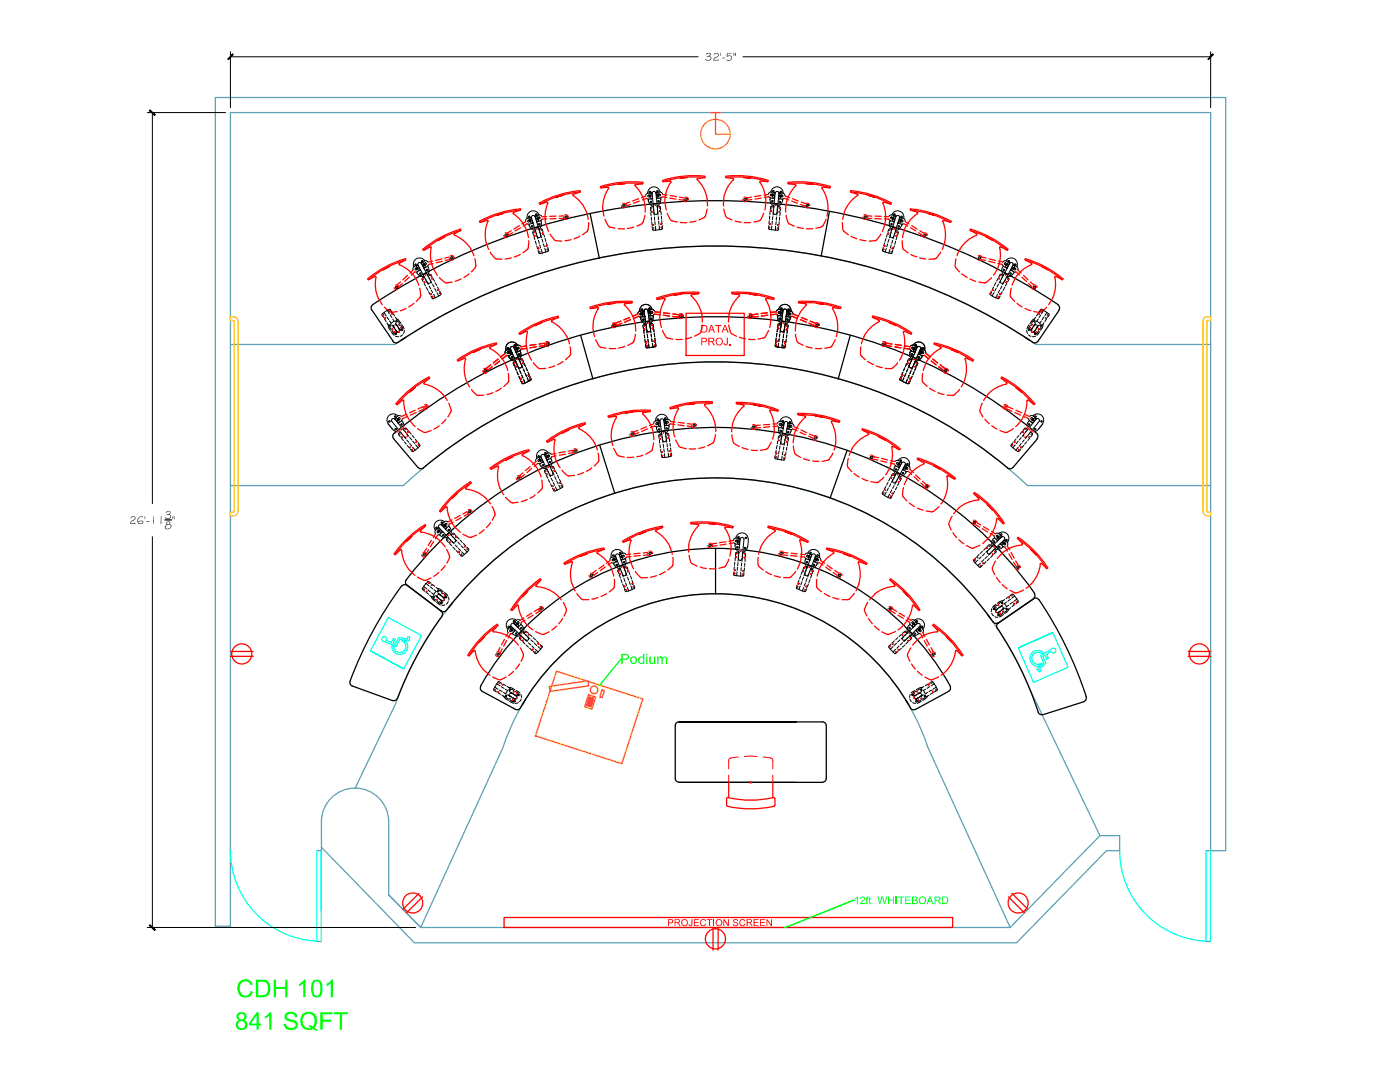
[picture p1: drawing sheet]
<svg xmlns="http://www.w3.org/2000/svg" width="279mm" height="216mm" viewBox="0 0 279 216" stroke-linecap="round" stroke-linejoin="round" font-family="sans-serif">
<!-- layer: wall -->
<g fill="none" stroke="#5ca1b8" stroke-width=".25">
<path d="M46 68.7h32.9M206.7 68.7a114 114 0 0 0-127.9 0M206.7 68.7h34.9M46 96.9h34.6M205 96.8a90.9 90.9 0 0 0-124.5 .1M205 96.9h36.6M205.4 137.2a67.8 67.8 0 0 0-64.3-41.8 67.8 67.8 0 0 0-62.1 45M205.4 137.3l14.1 29.4M79 140.4l-8.1 16.9M100.5 149l-16.5 36.1-6.4-6.6M185.1 149l16.5 36.1M185.1 148.9a44.6 44.6 0 0 0-42.3-30.4 44.6 44.6 0 0 0-42.3 30.4"/>
<path d="M63.2 169.7h.9M77.6 164a6.7 6.7 0 0 0-6.7-6.7 6.7 6.7 0 0 0-6.8 6.7M77.6 178.5l6.4 6.6h117.6M77.6 164v14.5M219.5 166.7h3.9v3h-2.6l-17.9 18.4h-120.2l-18.6-19M219.5 166.7l-17.9 18.4M240.7 169.7h3.9v-150.2h-201.6v165.3h3v-162.3h195.6v147.2M63.2 187.9h.9M240.7 187.9h.9"/>
</g>
<!-- layer: table -->
<g fill="none" stroke="#000" stroke-width=".25">
<path d="M117.8 42.7l1.8 8.8M165.5 42.2l-1.6 8.9M74.2 61.9l4.3 6.2M74.4 60.8l-.3 .5 .1 .5M78.4 68.1a.74 .74 0 0 0 1 .2M115.9 66.9l2.4 8.7M169.7 66.9l-2.4 8.7M207.1 68.1a.69 .69 0 0 1-1 .2 114 114 0 0 0-126.6 0M211.1 60.8l.4 .5-.2 .5M211.2 60.8a123.1 123.1 0 0 0-136.8 0M211.4 61.9l-4.2 6.2M78.6 87.6l4.9 5.7"/>
<path d="M78.6 86.5l-.2 .5 .1 .5M78.7 86.5a99.8 99.8 0 0 1 128.3 .1l.1 .6-.1 .3M83.5 93.3a.74 .74 0 0 0 1 .1M202.1 93.3a.71 .71 0 0 1-1 .1 90.9 90.9 0 0 0-116.6 0M207 87.6l-4.9 5.7M80.2 116.9a77.8 77.8 0 0 0-10.3 19M81.2 116.8l-.3-.5 .1-.4a77.8 77.8 0 0 1 125.5 2.5M81.2 116.8l-.5-.1-.5 .3M81.3 116.8l6.8 5.1a.74 .74 0 0 0 1-.1 67.8 67.8 0 0 1 109.3 2.5l.5 .1 .3-.1M142.8 109.5v9M206.3 119.5l-7.1 4.8a.73 .73 0 0 0-.2 1 67.8 67.8 0 0 1 8.2 16.8M206.4 118.4l.1 .6-.3 .4 .6-.1 .5 .4"/>
<path d="M207.3 119.6a75.1 75.1 0 0 1 9.5 19.6l-.2 .6-.3 .2M69.9 135.9v.6l.4 .4M70.3 136.9l8.1 2.9M79.3 139.3a.74 .74 0 0 1-.9 .5M88 121.9a.74 .74 0 0 1 .2 1.1M88.2 123a67.8 67.8 0 0 0-8.9 16.3M96 136.9l-.1 .6 .3 .4 6.7 3.6M189.6 136.9l.1 .6-.4 .4-6.6 3.6M189.6 136.9a53.7 53.7 0 0 0-93.7 0M103.8 141.3a.74 .74 0 0 1-1 .2M134.8 155.3a.74 .74 0 0 0 .7 .8M135.5 144a.74 .74 0 0 0-.7 .8v10.5"/>
<path d="M135.5 156.1h28.7M158.9 144h-23.4h28.7M164.2 144a.74 .74 0 0 1 .7 .8v10.5M164.9 155.3a.74 .74 0 0 1-.7 .8M181.7 141.3a.74 .74 0 0 0 1 .2M181.7 141.2a44.6 44.6 0 0 0-77.8 0M207.2 142.1a.74 .74 0 0 0 .9 .5M216.3 140l-8.1 2.6"/>
</g>
<!-- layer: DOOR_WIND -->
<path d="M46 169.7a18.1 18.1 0 0 0 17.2 18.1M63.2 169.7v18.2M64.1 169.7v18.2M64.1 169.7v12.1M223.4 169.7a18.1 18.1 0 0 0 17.3 18.1M240.7 169.7v18.2M241.6 169.7v18.2" fill="none" stroke="#0ff" stroke-width=".25"/>
<!-- layer: chair -->
<g fill="none" stroke="#f00" stroke-width=".25">
<path d="M111 39.4l1.4-.5zM114.3 38.9a8 8 0 0 1 2.7 3.4M114.4 38.8v.1M114.5 38.7l-.1 .1M115.8 38a19.8 19.8 0 0 0-8.2 2.6l.1 .1a22.7 22.7 0 0 1 8.1-2.4M115.8 38.1v.2l-1.2 .4M119.9 37.2v.3M119.9 37.2a19.5 19.5 0 0 1 8.4-.8v.2a22.3 22.3 0 0 0-8.4 .9M121.2 37.4l.3 .1a8 8 0 0 0-1.2 4.2M121.3 37.4l-1.4 .1M123.3 36.8l1.5-.2zM126.7 36.9l.1 .2"/>
<path d="M126.8 37.1a6.6 6.6 0 0 1 1.9 5.2M126.9 36.8l-.2 .2M128.3 36.7l-1.3 .1M132.3 36v.3M133.6 36.1l.2 .1M133.7 36.1l-1.4 .2M133.8 36.1l.1 .1M133.9 36.4l-.9 1.6-.2 1.2-.1 1.2M133.9 36.2v.2M135.7 35.5l1.5-.1zM139.2 35.9l.8 .9 .6 1.1 .5 1.7M140.7 35.2v.2a21.1 21.1 0 0 0-8.4 .8"/>
<path d="M140.7 35.5l-1.4 .1-.1 .3M140.7 35.2a20.7 20.7 0 0 0-8.4 .8M141.1 39.7l.1 1.4M144.5 39.7l-.1 1.4M144.9 35.2l-.1 .2a21.2 21.2 0 0 1 8.4 .8M144.9 35.2a20.7 20.7 0 0 1 8.4 .8M144.9 35.5l1.4 .1v.3M146.3 35.9l-1.1 1.4-.5 1.1-.3 1.2M148.4 35.4l1.4 .1zM151.7 36.4l.6 1.1 .4 1.1 .1 1.8M151.7 36.1v.3M153.3 36l-.1 .3-1.5-.1"/>
<path d="M157.3 36.7l1.3 .1M158.6 36.8l.2 .2M158.8 37.1a6.6 6.6 0 0 0-2 5.2M158.8 36.9v.2M160.8 36.6l1.5 .2zM164.1 37.6a6.8 6.8 0 0 1 .9 5.5M164.3 37.4h-.2v.2M164.4 37.4l1.2 .1a22.3 22.3 0 0 0-8.3-.9v-.2a18.6 18.6 0 0 1 8.4 .9l-.1 .1M169.8 38a19.8 19.8 0 0 1 8.1 2.6l-.1 .1a22.7 22.7 0 0 0-8.1-2.4M169.8 38.1v.2l1.2 .4M171 38.7l.2 .2M171.2 38.9a8 8 0 0 0-2.7 3.4"/>
<path d="M173.2 38.9l1.4 .5zM73.4 55.6l.1 .2M75 55.3l-.2-.1-1.2 .6M75 55.4a6.5 6.5 0 0 0 1.3 5.4M76.4 53.8l1.3-.6zM79.6 52.7a7.5 7.5 0 0 1 4 4.2M79.7 52.6v.1M79.8 52.5l-.2 .1M80.8 51.6l.1 .2M80.9 51.6a20.7 20.7 0 0 0-7.5 4M80.9 51.9a20.5 20.5 0 0 0-7.3 3.9M81 51.9l-1.2 .6"/>
<path d="M83.7 57.5l.3 1.5-.1 .3-.8 .8M84.4 49.7l.1 .2M85.9 49.3h.1M85.9 49.3l-1.3 .6M86 49.3v.2M86 49.5l-.1 1.8 .2 1.2 .4 1.2M86.5 53.7l.8 1.2M87.4 47.9l1.3-.6zM87.7 55.4l1.1 1 .3 .1 1.2-.2M90.6 46.8a7.5 7.5 0 0 1 4 4.2M90.7 46.8v-.2l1.2-.6a20.5 20.5 0 0 0-7.3 3.9M91.9 45.7v.2"/>
<path d="M91.9 45.7a20.7 20.7 0 0 0-7.5 4M92 55.7l-1.1 .4M93.6 54.6l-1 .8M94.8 51.6l.2 1.5-.2 .3-.7 .9M95.7 44.1l.1 .3M95.7 44.1a20 20 0 0 1 8.2-2.4v.1a23 23 0 0 0-8.1 2.6M97 48.4l.6 1.4M97.1 44h.3M97.1 44l-1.2 .4M97.4 44a8 8 0 0 0-.4 4.4M97.8 50.3l.9 1.2 .3 .2h1.2M99 43l1.5-.4z"/>
<path d="M102 51.5l-1.2 .2M102.4 42.5a8 8 0 0 1 2.7 3.5M102.5 42.4l-.1 .1M103.8 50.8l-1.2 .5M103.9 41.9l-1.4 .5M105.1 46l.4 1.4M105.5 48l-.1 1.5-.1 .3-.9 .6M109.2 40.4h.1M109.2 40.3l-1.4 .5M109.3 40.4v.2M109.3 40.6a6.6 6.6 0 0 0 .2 5.6M109.8 46.7l.9 1.2 1.4 .2"/>
<path d="M114 47.8l-1.3 .2M115.7 47.1l-1.1 .6M117.1 42.4l.3 1.4M117.4 44.4v1.4l-.2 .4-.9 .6M120.3 41.7l.2 1.4M120.7 43.8l.7 1.3 .2 .2 1.1 .2M123.4 45.6l1.2 .1M126.5 45.3l-1.3 .3M128.7 43a1.98 1.98 0 0 1-1.6 2.1M132.7 59.6l-1.5 .2M132.7 59.8l-.8 1.7-.2 1.2v1.2M132.7 59.6v.2"/>
<path d="M132.7 40.5l.3 1.4M133.2 42.5l.6 1.3 .2 .3 1.2 .2M134.5 58.9l1.5-.2zM135.8 44.4h1.2M137.9 59l.1 .1M138 59.1l.8 .9 .6 1 .6 1.7M138 58.8l-.1 .1M138.2 58.8h-.2M138.9 44.1l-1.2 .3M139.4 58.6l.1-.2a17.6 17.6 0 0 0-8.5 1.1l.1 .2a22.1 22.1 0 0 1 8.3-1.1M139.5 58.6l-1.3 .2M141.1 41.7l-.3 1.5-1.3 .7"/>
<path d="M144.5 41.7l.3 1.5 .2 .2 1.1 .5M146.1 58.3a19.8 19.8 0 0 1 8.4 1.2l-.1 .2a24.4 24.4 0 0 0-8.4-1.2zM146.1 58.6l1.3 .2M146.7 44.1l1.2 .3M147.4 58.8l.2 .1M147.6 59.1l-1.2 1.4-.6 1.1-.3 1.1M147.6 59v.1M149.6 58.7l1.5 .2zM149.8 44.4h-1.3M152.4 42.5l-.6 1.3-.3 .3-1.1 .2M152.8 59.8l.6 1.1 .3 1.2 .1 1.8M152.8 40.5l-.2 1.4"/>
<path d="M154.4 59.7l-1.5-.1v.2M156.9 43l.3 1.4 .3 .2 1 .5M159.1 45.3l1.2 .3M162.2 45.6l-1.2 .1M164.9 43.8l-.7 1.3-.3 .2-1.1 .2M168.1 44.4l.1 1.4 .2 .3 .9 .7M168.5 42.4l-.3 1.4M169.9 47.1l1.1 .6M171.6 47.8l1.2 .2M175.8 46.7l-.9 1.2-1.4 .2M176.2 40.6a6.7 6.7 0 0 1-.1 5.6M176.2 40.4v.2"/>
<path d="M176.3 40.4h.1M176.4 40.3l1.4 .5M180.1 48v1.5l.2 .3 .9 .6M180.5 46l-.4 1.4M181.7 41.9a20.5 20.5 0 0 1 8 2.5M181.7 41.9l1.4 .5v.1a8 8 0 0 0-2.7 3.5M181.7 41.7a20.7 20.7 0 0 1 8.1 2.4M181.7 41.7v.2M181.8 50.8l1.1 .5M183.5 51.5l1.3 .2M185.1 42.6l1.4 .4zM187.7 50.3l-.8 1.2-.4 .2h-1.1"/>
<path d="M188.2 44a8 8 0 0 1 .3 4.4M188.5 44h-.3M188.5 44l1.2 .4M188.5 48.4l-.5 1.4M189.8 44.1l-.1 .3M190.8 51.6l-.2 1.5 .1 .3 .8 .9M191.6 49.7l-.6 1.3M192 54.6l1 .8M193.6 55.7l1.1 .4M193.7 45.7a20.7 20.7 0 0 1 7.5 4M193.7 45.7l-.1 .2M194.7 46.6l.2 .2"/>
<path d="M194.8 46.6l-1.2-.6a20.5 20.5 0 0 1 7.4 3.9l-1.1-.6M194.9 46.8a8.5 8.5 0 0 0-3.3 2.9M196.8 47.3l1.4 .6zM197.9 55.4l-1.1 1-.3 .1-1.2-.2M199.1 53.7l-.8 1.2M199.5 49.5l.2 1.2-.1 1.2-.6 1.8M199.5 49.3v.2M199.6 49.3h-.1M199.7 49.3h.1M201.1 49.7l-.1 .2M201.8 57.5l-.2 1.5 .1 .3 .8 .8M202.6 55.6l-.6 1.3"/>
<path d="M204.7 51.6a20.7 20.7 0 0 1 7.4 4M204.7 51.6l-.1 .2M205.9 52.7a8.5 8.5 0 0 0-3.3 2.9M205.9 52.7l-.1-.2-1.2-.6a20.5 20.5 0 0 1 7.4 3.9M207.8 53.2l1.3 .6zM210.5 55.3v-.1h.3l1.2 .6M210.5 55.4a6.5 6.5 0 0 1-1.2 5.4M212.1 55.6l-.1 .2M76.7 61.3l1.1 1h.3l1.2-.1M80.4 79.8l.1 .1M80.4 79.8l-1.1 1M80.5 79.9l.1 .1"/>
<path d="M81 61.5l-1.1 .5M81.7 78.3l1.1-1zM82.6 60.5l-1 .7M84.6 76.4v.1a7.4 7.4 0 0 1 4.7 3.4M84.7 76.3l-.1 .1M85.6 75.2a18.8 18.8 0 0 0-6.5 5.4l.1 .1a21.5 21.5 0 0 1 6.5-5.2M85.6 75.3l.1 .2-1 .8M91.3 71.8a19.3 19.3 0 0 1 7.8-3.3v.1a22.1 22.1 0 0 0-7.7 3.4M91.3 71.8l.1 .2M92.6 71.5l-1.1 .5M92.8 71.5h.1M92.8 71.4l-.2 .1"/>
<path d="M92.9 71.5v.2M92.9 71.7l-.3 1.8 .1 1.2 .3 1.2M93.1 75.9l.6 1.3M94.1 77.7l1 1.1 1.5 .1M94.5 70.3l1.3-.6zM97.8 69.5l1.1 .7 .9 .8 1 1.5M97.9 69.2l-.2 .2 .1 .2M98.4 78.3l-1.2 .4M99.1 68.7l-1.2 .5M100 77.5l-1.1 .6M100.8 72.5l.5 1.4M101.4 74.5l.1 1.5-.1 .3-.8 .8"/>
<path d="M104.9 66.2h.3a7.6 7.6 0 0 0 .9 5.7M105 66.2l-1.2 .5M106.4 72.4a1.95 1.95 0 0 0 2.5 1.1M106.8 65l1.3-.6zM110.1 64l.1 .2M110.1 64l1.3-.6a20.5 20.5 0 0 0-7.6 3.3M110.1 64.2l1.1 .7 .9 .8 1 1.5M110.7 73l-1.2 .3M111.3 63.1l.1 .2M111.4 63.1a19.8 19.8 0 0 0-7.8 3.4l.2 .2M112.4 72.1l-1.1 .7M113.2 67.2l.4 1.4"/>
<path d="M113.8 69.2l.1 1.4-1 1.2M117.8 61.3v.2a22.1 22.1 0 0 1 8.3-1.1l-1.4 .2-.1 .2a7.1 7.1 0 0 1 2.2 5.3M118.4 65.8l.3 1.4M118.9 67.8l.7 1.3 .3 .2 1.1 .2M119.1 61.4h.2M119.1 61.4l-1.2 .2M119.3 61.4l.1 .1M119.4 61.6l-.8 1.7-.2 1.2v1.2M119.4 61.5v.1M121.2 60.7l1.5-.2zM121.6 69.5h1.3M124.7 69.1l-1.2 .4"/>
<path d="M126.1 60.4l.1-.2a18.9 18.9 0 0 0-8.4 1.1M126.8 66.7l-.3 1.4-.2 .3-1 .5M131.7 63.9l.3 1.4M132.2 65.9l.7 1.4 1.4 .4M134.9 67.7h1.3M138 67.3l-1.2 .3M140.1 62.8l.1 1.4M140.1 64.8l-.3 1.5-.2 .3-1 .5M145.4 64.8l.4 1.5 .2 .3 1 .5M145.5 62.8l-.1 1.4M147.6 67.3l1.2 .3M149.4 67.7h1.3"/>
<path d="M153.4 65.9l-.7 1.4-1.4 .4M153.9 63.9l-.3 1.4M158.8 66.7l.3 1.4 .2 .3 1 .5M158.8 64.6l-.1 1.5M159.4 60.4v-.2a18.1 18.1 0 0 1 8.4 1.2v.1a22.1 22.1 0 0 0-8.4-1.1l1.5 .3M160.9 60.7v.2M160.9 69.1l1.2 .4M160.9 60.9l-1.2 1.4-.5 1.1-.4 1.2M162.7 69.5h1.3M162.9 60.5l1.5 .2zM166.1 61.5a7.9 7.9 0 0 1 1.1 4.2M166.2 61.4v.1"/>
<path d="M166.4 61.4h-.2M166.4 61.4l1.3 .2M166.7 67.8l-.7 1.3-.3 .2-1.1 .2M167.2 65.8l-.3 1.4M171.8 69.2l-.1 1.4 .1 .4 .9 .8M173.2 72.1l1.1 .7M174.1 63.4l1.3 .5v.3M174.9 73l1.2 .3M175.4 64.2a6.5 6.5 0 0 0-3.5 4.4M177.4 64.4l1.4 .6zM179.1 72.4l-.9 1-.4 .2-1.1-.1M180.3 66.3l.2-.2 1.3 .5a22.1 22.1 0 0 0-7.7-3.4v-.1a19.3 19.3 0 0 1 7.9 3.3"/>
<path d="M180.3 66.3a6.7 6.7 0 0 1-.8 5.6M181.9 66.5l-.1 .2M184.1 74.5l-.1 1.5 1 1.1M184.8 72.5l-.6 1.4M185.5 77.5l1.1 .6M186.4 68.5a18.7 18.7 0 0 1 7.9 3.4l-.1 .1a24.3 24.3 0 0 0-7.8-3.4zM186.5 68.7l1.2 .5M187.2 78.3l1.2 .4M187.6 69.2l.2 .2M187.7 69.5l-1.5 1.1-.8 .9-.7 1M187.8 69.4l-.1 .2M189.8 69.7l1.3 .6z"/>
<path d="M191.5 77.7l-1 1.1-.3 .1h-1.2M192.5 75.9l-.7 1.3M192.6 71.7l.2 1.2 .1 1.2-.4 1.8M192.7 71.5l-.1 .2M192.7 71.4l.2 .1M192.7 71.5h-.1M193 71.5l1.2 .5M197.2 78.7l-.9 1.2M199.8 75.5a22.5 22.5 0 0 1 6.6 5.2l.1-.2M200.8 76.7l-1.7 .5-1.1 .7-.9 .8M200.8 76.3l.1 .2M200.8 76.3l-1-.8 .1-.2a19.1 19.1 0 0 1 6.6 5.3"/>
<path d="M201 76.5l-.2 .1M202.7 77.3l1.2 1zM203 60.5l1 .7M204.6 61.5l1.1 .5M205.1 79.8l-.1 .2M205.1 79.8l1.2 1M208.9 61.3l-1.1 1h-.4l-1.1-.1M80.6 80l.2 1.8 .4 1.2 .6 1M81.9 84.1l1 1M83.3 85.5l1.3 .8h.3l1.1-.4M87.6 85l-1 .6M89 83.7l-.8 .9"/>
<path d="M89.5 80.5l.6 1.4-.7 1.3M90.2 99.4l1-.9zM92.9 97.4l.1 .1M93 97.5a8.3 8.3 0 0 1 3.9 1.9M93.1 97.3l-.1 .1M94 96.4l-.9 .9M97 99.4l.9 1.1M99.2 93.1l-1.2 .5M99.3 93h-.1M99.3 93l.1 .1M99.5 93a8 8 0 0 0 .3 4.4M99.8 97.4l.7 1.3"/>
<path d="M100.9 99.2l1.3 1.2 1.2-.2M101 91.8l1.3-.7zM104.2 90.7l.1 .2M104.3 90.9a6.7 6.7 0 0 1 3.7 4.3M104.4 90.6l-.2 .1M105.2 99.7l-1.2 .4M105.6 90l-1.2 .6M105.6 90v-.2a18.1 18.1 0 0 0-7.8 3.7l.1 .1a21.8 21.8 0 0 1 7.6-3.6M106.8 98.7l-1 .7M108.1 95.8l.2 1.4-.2 .4-.8 .8M110.5 87.7l-1.2 .6M110.6 87.6l-.2 .1"/>
<path d="M110.6 87.7h.1M110.7 87.7a7.2 7.2 0 0 0 1.1 5.6M112.2 93.8l1 1.1 .3 .1 1.2-.1M112.2 86.4l1.4-.6zM115.5 85.3l.1 .2M115.6 85.6a6.7 6.7 0 0 1 3.6 4.2M115.6 85.2l-.1 .1M116.5 94.3l-1.2 .4M116.7 84.4a19.1 19.1 0 0 0-7.6 3.7l.1 .1a23.4 23.4 0 0 1 7.6-3.7l-.1-.1M116.8 84.7l-1.1 .5M118.1 93.4l-1.1 .7M119.4 90.4l.1 1.4-.1 .4-.8 .8"/>
<path d="M121.4 83v.2M122 87.4l.3 1.5M122.5 89.5l.7 1.2 .3 .3 1.1 .2M122.9 83.1l.1 .1M122.9 83.1l-1.4 .2M123 83.2a7.9 7.9 0 0 0-1 4.2M124.8 82.4l1.5-.2zM126.5 91.2l-1.3 .1M128.3 90.8l-1.2 .3M128.3 82.6l.8 .9 .7 1.1 .6 1.7M128.3 82.4v.2M128.5 82.3h-.2"/>
<path d="M128.5 82.3l1.3-.2a20.5 20.5 0 0 0-8.3 1.1M129.7 81.8v.3M129.8 81.9a20.7 20.7 0 0 0-8.4 1.1M130.4 86.3l.1 1.4M130.4 88.4l-.3 1.4-1.2 .8M133.7 81.3l.1 .3 1.3-.2M134.8 87.8l.7 1.3 1.5 .4M135.1 81.4h.2M135.3 81.4l.1 .1M135.4 81.7a6.5 6.5 0 0 0-.7 5.5M135.4 81.5v.1M137.2 80.7l1.5-.2z"/>
<path d="M137.6 89.6h1.2M140.6 89.1l-1.1 .4M140.6 81l.9 .9 .6 1 .6 1.7M140.8 80.6l-.2 .1 .1 .3M142.1 80.2v.2M142.1 80.4a20.5 20.5 0 0 0-8.3 1.1M142.1 80.5l-1.2 .1M142.1 80.2a20.7 20.7 0 0 0-8.3 1.1M142.7 84.7l.1 1.4M142.8 86.7l-.3 1.4-.2 .3-1.1 .5M146.1 86.8l.2 1.4 .2 .3 1 .6M147 80.6a20.5 20.5 0 0 1 8.2 1.4l-1.3-.2"/>
<path d="M148.1 89.3l1.2 .4M148.2 80.8l.2 .1M148.3 80.8l-1.3-.3-.1-.2a20.1 20.1 0 0 1 8.4 1.5M148.4 81.1a6.6 6.6 0 0 0-2.4 5.1M148.4 80.9v.2M149.9 89.8l1.2 .1M150.4 80.8l1.5 .3zM153.6 82l.6 1.2 .2 1.1 .1 1.9M153.6 81.9l.1 .2M153.7 81.8l-.1 .1M153.7 81.8h.2M153.9 88.2l-.7 1.3-1.4 .4"/>
<path d="M154.5 86.2l-.4 1.4M155.3 81.8l-.1 .2M158.3 89l.3 1.4 .2 .3 1 .6M158.5 86.9l-.2 1.5M159.3 82.5v.2M159.3 82.5a20.7 20.7 0 0 1 8.3 1.5M160.4 91.5l1.2 .4M160.5 83l.3 .2M160.5 83l-1.2-.2a20.5 20.5 0 0 1 8.2 1.4l-1.3-.2M160.7 83.3l-1.3 1.4-.6 1-.4 1.2M160.8 83.1l-.1 .2M162.2 92l1.2 .1"/>
<path d="M162.7 83l1.5 .3zM165.9 84.2l.5 1.2 .3 1.1 .1 1.9M166 84l-.1 .3M166 84h.2M166.2 90.4l-.7 1.2-.3 .2-1.1 .3M166.8 88.4l-.4 1.4M167.5 84v.2M169.3 91.5l-.2 1.4 .1 .3 .8 .9M170.1 89.5l-.6 1.4M170.4 94.5l1.1 .7M172.1 95.5l1.1 .5M172.2 85.6a20.7 20.7 0 0 1 7.4 3.9"/>
<path d="M172.2 85.5l-.1 .3M173.2 86.4l.1 .1M173.2 86.4l-1.1-.6a22.3 22.3 0 0 1 7.4 3.9l.1-.2M173.3 86.6h.1a7.7 7.7 0 0 0-3.4 2.9M175.3 87.1l1.3 .7zM176.4 95.2l-1.1 1-.4 .1-1.1-.2M178 89.3a6.7 6.7 0 0 1-1.2 5.4M178 89.1v.2M178.1 89.1h.2M178.1 89.1h-.1M178.3 89.1l1.2 .6M180.3 97.3l-.2 1.4 .1 .4 .8 .8"/>
<path d="M181.1 95.4l-.6 1.3M183.1 91.6a20.5 20.5 0 0 1 7.4 4M183.1 91.7l1.1 .6M183.2 91.4a19.5 19.5 0 0 1 7.4 4.1l-.1 .1-1.2-.6M183.2 91.4l-.1 .3M184.2 92.3l.2 .1M184.3 92.6l-1.6 1-.9 .8-.8 1M184.4 92.4v.1M184.4 92.5l-.1 .1M186.3 92.9l1.3 .7zM188.5 99.3l-.7 1.3M189.3 95h-.3a8.4 8.4 0 0 1-.5 4.3"/>
<path d="M194.4 98.5l.9 1M195.2 99.8l-1.8 .4-1.1 .5-1 .7M195.3 99.4l.1 .2M195.3 99.6v.1M195.4 99.7l-.2 .1M196 80.5l-.4 1.4v.3l.6 1M196.6 83.7l.9 .9M197.9 84.9l1.1 .7M202.2 85.5l-1.2 .8h-.4l-1-.4M203.7 84.1l-1 1M204.9 80v1.2l-.4 1.2-.8 1.6M80 109.7l.1 .1"/>
<path d="M80 109.7l-1.1 1M80.2 109.9l.3 1.8 .5 1.1 .7 1M81.2 107.9l1-.9-1.1 1.1zM81.8 113.8l1 1M83.3 115.1l1.3 .7h.4l1-.5M83.9 106v.1M83.9 106.1a7.6 7.6 0 0 1 3.9 1.8M84.8 104.7l.1 .2M84.8 104.7a19.5 19.5 0 0 0-6.1 5.9h.2M84.9 104.9l-1 1.1M84.9 104.9a20.5 20.5 0 0 0-6 5.8M87.6 114.2l-1.1 .8"/>
<path d="M87.9 108l.9 1.1M87.9 102.1l-.2-.1a17.9 17.9 0 0 1 6.3-5.8v.1a23.3 23.3 0 0 0-6.1 5.8M88.8 112.8l-.8 1M88.9 101.2l-1 .9M89 101.1l.2 .2M89 101.1l-.1 .1M89.1 109.6l.6 1.4v.3l-.5 1M89.2 101.3l.4 1.8 .5 1.1 .7 1M90.8 105.2l1.1 1M92.4 106.6l1.3 .6h.3l1.1-.4M96.6 105.7l-1 .8M97.9 104.3l-.8 1"/>
<path d="M98.2 101.1l.6 1.3v.4l-.5 1M105.3 118l-1 1.1zM107.9 115.7l-.1-.2a19.8 19.8 0 0 0-5.8 6.2M107.9 115.7a22.9 22.9 0 0 0-5.8 6.1l-.1-.2M108 115.7l-1 1.2a8.6 8.6 0 0 1 4 1.7M111.1 118.6l.9 1.1M112.6 112.3a18.9 18.9 0 0 1 7.9-2.9l.1 .2a22.7 22.7 0 0 0-8 2.9v-.2M114 112.1l-1.3 .5M114.1 112.1h-.2M114.1 112.1l.1 .2M114.2 116.5l.6 1.4M114.2 112.3l-.3 1.8v1.2l.2 1.2"/>
<path d="M115.1 118.4l.9 1.1 1.5 .2M115.8 111l1.4-.5zM119.2 110.2v.3M119.2 110.4l1 .7 .9 .9 1 1.6M119.3 110.1l-.1 .1M119.4 119.2l-1.3 .3M120.6 109.6l-1.2 .5M121 118.5l-1.1 .5M122.1 113.6l.4 1.4M122.6 115.6v1.5l-.1 .3-.9 .7M125.8 107.7l-1.4 .5M125.8 107.7l.1 .1a8.2 8.2 0 0 0-.1 4.3"/>
<path d="M125.9 112.2l.6 1.3M126.8 114l1.2 1.3h1.2M127.5 106.6l1.4-.5zM131 105.7l-.2 .2a8.3 8.3 0 0 1 3 3.3M131 114.9l-1.2 .3M132.2 105v.2M132.2 105a19.1 19.1 0 0 0-7.9 3v.2a21.7 21.7 0 0 1 7.9-2.9M132.3 105.3l-1.3 .4M132.7 114.1l-1.1 .6M133.7 109.2l.5 1.4M134.3 111.2v1.5l-.2 .3-.8 .7M137.5 108.7l-.1 1.5"/>
<path d="M137.5 110.8l.4 1.4 1.2 .8M137.9 104.3a19.1 19.1 0 0 1 8.4 .8l-.1 .2M137.9 104.5a20.5 20.5 0 0 1 8.3 .8M137.9 104.2v.3M137.9 104.5l1.4 .1 .1 .2M139.5 104.8a7.7 7.7 0 0 0-2 3.9M139.8 113.1l1.1 .3M141.4 104.5l1.4 .1zM142.8 113.4l-1.2 .1M144.7 105.3a7.8 7.8 0 0 1 1.2 4.2M145.5 111.6l-.7 1.3-.2 .2-1.1 .3M145.9 109.5l-.3 1.5"/>
<path d="M146.2 105.3l-1.4-.1-.1 .1M151.3 111.2v1.5l.1 .3 .9 .7M152.8 114.1l1.1 .6M153.3 105a20.7 20.7 0 0 1 8 3M153.4 105l-.1 .2M154.5 105.7l.2 .2-.1 .2M154.5 114.9l1.3 .3M154.6 105.7l-1.3-.4a20.5 20.5 0 0 1 7.8 2.9M154.6 106.1a6.6 6.6 0 0 0-3.2 4.5M156.7 106.1l1.4 .5zM158.8 114l-1 1.1-.3 .2h-1.1M159.7 112.2l-.6 1.3"/>
<path d="M159.9 107.8h-.3a8.2 8.2 0 0 1 .1 4.3M159.9 107.8l1.3 .4M161.3 108l-.1 .2M163 115.6v1.5l1 1M163.5 113.6l-.4 1.4M164.5 118.4l1.1 .6M165 109.6l1.3 .5M166.2 110.1l.2 .2-.1 .2M166.2 119.2l1.2 .3M166.3 110.4l-1.4 1.1-.8 1-.6 1.1M168.4 110.5l1.4 .5zM170.5 118.4l-1 1.1-.3 .2-1.1-.1"/>
<path d="M171.4 116.5l-.6 1.4M171.6 112.1l-.3 .1a8.2 8.2 0 0 1 .1 4.3M171.6 112.1l1.3 .5M173 112.3a18.9 18.9 0 0 0-8-2.9v.2a23.2 23.2 0 0 1 7.9 2.9l.1-.2M174.6 118.6l-1.1 1.1M177.6 115.7l.1-.2a19.2 19.2 0 0 1 5.9 6.2l-.2 .1a22.8 22.8 0 0 0-5.8-6.1M177.6 115.7l.9 1M178.4 117l-1.8 .4-1.1 .5-1 .7M178.5 116.7l.1 .1M178.6 116.8l-.1 .1M178.6 116.9l-.2 .1M180.3 118l1 1z"/>
<path d="M181.5 100.4l1 .7M183.1 101.4l1.1 .4M187.4 101.1l-1.1 1h-.3l-1.2-.1M190 103l-.6 1.3v.4l.4 1M190.2 106.3l.7 1M191.3 101.4l-1 1.1M191.4 107.7l.9 .8M195.6 108.8l-1.4 .6h-.3l-1.1-.5M197 100.7l1.1 1.1zM197.2 107.5l-1.1 .9M198.7 112l-.7 1.3v.4l.5 1M198.9 115.2l.7 1"/>
<path d="M199 103.5a8.1 8.1 0 0 1-1.8 4M199 103.5l1.2 1M200 110.4l-1 1M200 116.7l1 .8M200.4 104.4l-.2 .1M200.4 104.4a19.4 19.4 0 0 0-5.9-6.1l-.1 .1a22.2 22.2 0 0 1 5.8 6.1M203.2 107.3l-.1 .2 .9 .9 .1 .2-.2 .1M203.2 107.2a19.5 19.5 0 0 1 5.9 6.2h-.1a22.3 22.3 0 0 0-5.9-6M203.9 108.8l-1.8 .3-1.1 .6-1 .7M204.3 117.7l-1.4 .6h-.3l-1-.5M205.8 109.7l1 1zM205.9 116.4l-1.1 1"/>
<path d="M207.6 112.6l-.2 1.2-.5 1.1-1 1.5M207.7 112.4l-.1 .2M207.7 112.4l.3 .1M208 112.6l.9 .9M93.4 130.7l.2 .1M94.6 129.8l-1 1.1a22.7 22.7 0 0 1 5.7-6.2l-.1-.1a19.8 19.8 0 0 0-5.8 6.1M94.7 129.8h.1M94.8 129.8l.1 .1M94.8 129.9l.5 1.8 .6 1.1 .7 1M96.2 127.6l.5-.6-1 1.1zM96.7 133.8l1.1 .9M98.3 135.1l1.3 .6 1.4-.6"/>
<path d="M98.4 125.9v.1M98.4 126l.1 .1M98.5 125.7l-.1 .2M98.5 126.1l1.2 .2 1.2 .4 1.5 .9M99.4 124.8l-.9 1M102.5 127.7l.9 1M102.5 134l-1 .8M103.1 120.9l-.9 .9M103.2 120.7l-.1 .2M103.2 120.8h.2M103.3 120.7a8.3 8.3 0 0 0 1.9 4M103.7 132.5l-.8 1"/>
<path d="M103.8 129.3l.7 1.2v.4l-.5 1M105.3 124.7l1.1 1M106.9 126l1.3 .6 1.4-.5M111.1 124.9l-1 .8M112.2 123.4l-.7 1M112.4 120.2l.6 1.3v.4l-.4 1M173.2 120.2l-.7 1.3v.4l.5 1M173.3 123.4l.8 1M174.5 124.9l1 .8M178.7 126l-1.4 .6-1.3-.5M180.4 124.7l-1.2 1M181.8 129.3l-.7 1.2v.4l.5 1"/>
<path d="M181.9 132.5l.7 1M182.2 120.7a8.3 8.3 0 0 1-1.9 4M182.3 120.7l.1 .2M182.3 120.8h-.1M182.5 120.9l.9 .9M183.1 134l.9 .7M183.1 127.7l-1 1M186.2 124.8a20.5 20.5 0 0 1 5.7 6.1M186.2 124.8l.9 1M186.2 124.8l.1-.2a19.8 19.8 0 0 1 5.9 6.1M187.1 125.7l.1 .2M187.1 126a7.7 7.7 0 0 0-4 1.6"/>
<path d="M187.2 125.9l-.1 .1M187.3 135.1l-1.4 .6-1.3-.6M188.9 127l1 1.1zM188.9 133.8l-1.1 .9M190.8 129.8a8.3 8.3 0 0 1-1.9 4M190.9 129.8h-.1M190.9 129.8l1.1 1 .2-.1M145.4 156.3v2.9M154.2 156.3v2.9M154.6 159.3l-.1-.1a22.5 22.5 0 0 1-9.4 0l-.1 1.5M154.7 159.4v1.3M145 160.7l.1 .1a19.9 19.9 0 0 0 9.4 .1"/>
<path d="M154.6 160.7l-.2 .2"/>
<circle cx="136.9" cy="39.8" r=".02"/>
<circle cx="148.7" cy="39.8" r=".02"/>
<circle cx="79.1" cy="57.3" r=".02"/>
<circle cx="90.1" cy="51.4" r=".02"/>
<circle cx="101" cy="46.9" r=".02"/>
<circle cx="112.9" cy="43.3" r=".02"/>
<circle cx="124.5" cy="41" r=".02"/>
<circle cx="161.1" cy="41" r=".02"/>
<circle cx="172.6" cy="43.3" r=".02"/>
<circle cx="184.6" cy="46.9" r=".02"/>
<circle cx="195.4" cy="51.4" r=".02"/>
<circle cx="206.5" cy="57.3" r=".02"/>
<circle cx="96.8" cy="74" r=".02"/>
<circle cx="109.2" cy="68.6" r=".02"/>
<circle cx="122.5" cy="64.9" r=".02"/>
<circle cx="135.8" cy="63.1" r=".02"/>
<circle cx="149.7" cy="63.1" r=".02"/>
<circle cx="163" cy="64.9" r=".02"/>
<circle cx="176.4" cy="68.6" r=".02"/>
<circle cx="188.7" cy="74" r=".02"/>
<circle cx="85" cy="81.2" r=".02"/>
<circle cx="103.5" cy="95.3" r=".02"/>
<circle cx="114.7" cy="90" r=".02"/>
<circle cx="126.1" cy="86.6" r=".02"/>
<circle cx="138.5" cy="84.9" r=".02"/>
<circle cx="150.4" cy="85.2" r=".02"/>
<circle cx="162.7" cy="87.4" r=".02"/>
<circle cx="173.9" cy="91.2" r=".02"/>
<circle cx="184.9" cy="97.1" r=".02"/>
<circle cx="200.6" cy="81.2" r=".02"/>
<circle cx="84.6" cy="110.7" r=".02"/>
<circle cx="93.7" cy="102.1" r=".02"/>
<circle cx="118" cy="114.8" r=".02"/>
<circle cx="129.7" cy="110.4" r=".02"/>
<circle cx="141.7" cy="108.8" r=".02"/>
<circle cx="155.9" cy="110.4" r=".02"/>
<circle cx="167.5" cy="114.8" r=".02"/>
<circle cx="194.4" cy="104.2" r=".02"/>
<circle cx="203.2" cy="113.2" r=".02"/>
<circle cx="99.3" cy="130.5" r=".02"/>
<circle cx="107.9" cy="121.5" r=".02"/>
<circle cx="177.6" cy="121.5" r=".02"/>
<circle cx="186.2" cy="130.5" r=".02"/>
</g>
<!-- layer: FURN -->
<g fill="none" stroke="#000" stroke-width=".2">
<path d="M84.4 55.7h.1l-.1 .1zM84.6 56.5l.3 .6M84.7 56.3l.1 .1zM85.1 56l-.4-.7-.5 .3 .3 .6M85.1 57.3l.3 .6M85.2 56.2l.3 .6M85.5 58.2l.3 .5M85.7 57.1l.3 .5M85.8 54.9l.2 .1zM85.9 55.9l.3 .6M85.9 58.6l.2 .1zM86 59l.3 .6 .6-.2"/>
<path d="M86.1 57.9l.3 .5M86.2 55.5v.2zM86.2 55.3l-.3-.6-.5 .2 .3 .7M86.2 59.3h.2zM86.3 56.7l.3 .6M86.4 55.6l.3 .5M86.8 57.6l.3 .5M86.8 56.4l.3 .6M87.2 58.4l.4 .7-.7 .3-.4-.7M87.3 57.3l.3 .5M87.3 57.9h.2v.1zM87.7 58.1l.3 .6-.4 .3"/>
<path d="M87.7 58.4l.1 .2zM106.5 46.3l.1 .1-.1 .1zM106.6 47.2l.1 .6M106.7 47l.1 .1h-.1zM106.8 48.1l.2 .7M107.1 46.8l-.2-.8-.6 .3 .2 .6M107.1 49.1l.2 .5M107.2 47.1l.1 .6M107.4 49.9l.2 .7 .6-.1M107.4 49.6l.1-.1v.1zM107.5 47.9l.1 .7M107.6 50.2l.2 .1z"/>
<path d="M107.7 48.9l.2 .6M107.9 46.8l.2 .6M108 45.9l.1-.1v.2zM108 49.8l.2 .7M108.2 46.6h.1zM108.2 47.7l.1 .6M108.4 46.3l-.3-.6-.5 .1 .2 .8M108.4 48.7l.2 .6M108.5 46.6l.2 .7M108.7 49.6l.2 .7M108.8 47.6l.1 .6M108.9 50.3l-.7 .2"/>
<path d="M109 49.1h.1l-.1 .1zM109 48.5l.2 .6M109.1 49.7l.2 .1zM109.3 49.3l.1 .7-.5 .3M129.9 42.4v.6M129.9 41.5l.2 .1h-.2zM130 42.2l.1 .1zM130 43.3v.7M130.1 44.3v.6M130.1 45.2l.2 .7h.6M130.2 44.8l.2 .1zM130.3 45.5h.2l-.1 .2z"/>
<path d="M130.5 42l-.1-.7-.5 .1v.7M130.5 42.4l.1 .6M130.6 43.3l.1 .6M130.7 44.2v.7M130.8 45.2l.1 .7M131.2 42.3l.1 .6M131.4 43.2v.6M131.5 44.1v.7M131.5 41.3l.2 .2zM131.5 45.1l.1 .7M131.6 42h.2l-.1 .2zM131.6 45.8l-.7 .1"/>
<path d="M131.8 41.9v-.6l-.2-.2-.4 .1v.7M131.9 44.6l.2 .1-.1 .1zM131.9 42.2l.1 .6M131.9 45.4l.2-.1v.2zM132 43.1l.1 .7M132.1 44.1v.6M132.2 45v.7l-.6 .1M153.4 45v.7l.6 .1M153.5 45.3l.1 .2zM153.5 44.1v.6M153.6 44.7h.1l-.1 .1zM153.6 43.1v.7"/>
<path d="M153.7 42.2l-.1 .6M153.7 41.9l.1-.6 .2-.2 .4 .1v.7M153.8 42.1l.2-.1-.1 .2zM153.9 41.3l.2 .1-.2 .1zM154 45.8l.7 .1M154 45.1v.7M154.1 44.1v.7M154.2 43.2l-.1 .6M154.3 42.3v.6M154.8 45.2l-.1 .7M154.9 44.2l-.1 .7M155 43.3l-.1 .6"/>
<path d="M155.1 42.4l-.1 .6M155.1 42l.1-.7 .6 .1-.1 .7M155.2 45.5l.1 .1-.1 .1zM155.2 44.9l.1-.1v.1zM155.4 45.2l-.1 .7h-.6M155.5 42.2l.1 .1h-.1zM155.5 44.3v.6M155.5 41.5h.2l-.1 .1zM155.6 43.3l-.1 .7M155.7 42.4l-.1 .6M176.2 49.7l.2 .1zM176.3 49.3l-.2 .7 .6 .3"/>
<path d="M176.5 49.1h.1v.1zM176.5 48.5l-.1 .6M176.8 47.6l-.2 .6M176.9 49.6l-.3 .7 .8 .2M177.1 46.6l-.2 .7M177.1 48.7l-.1 .6M177.2 46.3l.2-.6 .6 .1-.2 .8M177.2 46.6h.2l-.1 .1zM177.4 47.7l-.2 .6M177.5 45.8l.1 .2zM177.6 49.8l-.2 .7M177.7 46.8l-.2 .6"/>
<path d="M177.9 50.2v.1zM177.9 48.9l-.2 .6M178 49.6h.2l-.1 .1zM178.2 47.9l-.2 .7M178.2 49.9l-.3 .7-.5-.1M178.4 47.1l-.2 .6M178.5 49.1l-.2 .5M178.5 46.8l.2-.8 .6 .3-.2 .6M178.7 48.1l-.1 .7M178.8 47l.2 .1zM179 46.4l.2-.1-.1 .2zM179 47.2l-.2 .6"/>
<path d="M197.8 58.4l.1 .1zM197.8 58.1l-.3 .6 .5 .3M198.1 57.9h.1zM198.3 57.3l-.3 .5M198.4 58.4l-.4 .7 .7 .3 .4-.7M198.7 56.4l-.3 .6M198.8 57.6l-.3 .5M199.2 59.2l.2 .1zM199.2 55.6l-.3 .5M199.3 56.7l-.3 .6M199.3 55.3l.3-.5 .2-.1 .4 .2-.3 .7M199.4 55.5v.2z"/>
<path d="M199.5 57.9l-.3 .5M199.5 58.6h.2l-.1 .1zM199.6 59l-.4 .6-.5-.2M199.7 54.9h.1zM199.7 55.9l-.3 .6M200 57.1l-.3 .5M200 58.2l-.3 .5M200.4 56.2l-.3 .6M200.5 57.3l-.3 .6M200.5 56l.4-.7 .4 .2 .1 .1-.3 .6M200.8 56.3l.1 .1zM200.9 56.5l-.3 .6"/>
<path d="M201.1 55.7h.2l-.1 .1zM76.5 62.9l.1 .1zM76.6 62.4l-.4 .3 .4 .7M76.6 62.3l.7-.4 .4 .7M76.6 62.3l.5 .7M76.7 63.6l.4 .6M76.8 63.4l.2 .1-.2 .1zM77.2 64.4l.4 .5M77.2 63.3l.4 .5M77.3 62l.5-.3 .4 .6M77.4 64.7l.2 .8 .3 .4M77.7 64.9l.2-.1 .1 .1-.2 .2z"/>
<path d="M77.7 65.2l.4 .5M77.7 64l.4 .6M77.8 62h.1v.1zM77.9 62.9l.3 .5M78.1 66.2l.6 .7M78.2 62.6h.1l-.1 .1zM78.2 66l.4 .4 .2 .1M78.2 65.7l.2 .1zM78.2 64.8l.4 .6M78.4 63.7l.3 .5M78.4 62.5l.4 .6M78.6 64.9l-.1 .2 .3 .5"/>
<path d="M78.6 65l.2 .6M78.6 66.3h.2l-.1 .1zM78.7 64.1l-.7 .4M78.8 65.6l.4 .7-.4 .2M78.8 64.8l.4 .1 .2 .3M78.9 64.8l.4 .4M78.9 65.9l.4 .4h.2M78.9 67.1l.6 .1M78.9 64.4l.4 .6M78.9 63.3l.4 .5M79 65.8l.5 .4M79 64h.2l.1 .1-.2 .2z"/>
<path d="M79.1 63.6l.4 .2 .5 .7M79.4 64.1l.4 .5M79.5 65.5l.2 .6M79.6 65.4l.2 .3v.5M79.6 64.8h.2l-.1 .1zM79.9 64.9l.4 .6-.4 .4-.5-.7M80 65.3l.2 .1-.2 .1zM80.1 65.7h.3l-.1 .2h-.2zM80.2 64.8l.5 .8M80.4 66.8l-.5 .3M80.7 65.9l-.2 .6M102.6 72.4l.1 .2z"/>
<path d="M102.8 73.3l.3 .6M102.9 73.1l.1 .1zM103.2 74.2l.2 .6M103.2 72.8l-.3-.7-.4 .2-.1 .1 .3 .7M103.3 73.1l.3 .6M103.6 75.1l.2 .5M103.7 74l.3 .5M103.9 75.9l.3 .7 .6-.2M103.9 75.5l.1 .1zM104.1 71.8l.1 .1zM104.1 72.8l.2 .6M104.1 74.8l.3 .6"/>
<path d="M104.2 76.2h.1zM104.3 72.5h.2zM104.5 73.6l.2 .6M104.5 72.2l-.3-.6h-.2l-.4 .2 .3 .7M104.5 75.7l.3 .7M104.6 72.5l.3 .6M104.8 74.5l.3 .6M105 73.4l.3 .6M105.2 75.4l.3 .7-.7 .3M105.4 74.9l.2 .1zM105.4 74.3l.2 .5M105.7 75.5l.1 .1z"/>
<path d="M105.8 75.1l.2 .7-.5 .3M128.5 65l.1 .1h-.1zM128.5 65.9v.6M128.6 65.6l.1 .1-.1 .1zM128.6 66.8l.1 .6M128.7 67.8l.1 .6M128.8 68.7l.2 .7h.6M128.9 68.4l.1-.1v.1zM129 65.5l-.1-.7-.5 .1v.7M129 69l.1 .1h-.1zM129 65.8l.1 .6M129.2 66.7l.1 .7"/>
<path d="M129.3 67.7l.1 .6M129.4 68.6l.2 .8M129.8 65.7l.1 .6M129.9 66.7l.1 .6M130.1 64.8h.1l-.1 .1zM130.1 67.6v.6M130.1 65.5l.2 .1zM130.2 68.5l.1 .8-.7 .1M130.4 65.3l-.2-.7h-.5l.1 .8M130.4 65.6l.1 .6M130.5 68.1h.2l-.1 .1zM130.6 66.5l.1 .7"/>
<path d="M130.6 68.8h.2l-.2 .1zM130.7 67.5l.1 .6M130.8 68.4l.1 .7-.6 .1M154.8 68.4l-.1 .7 .6 .1M154.9 68.7l.1 .2zM154.9 68.1h.2l-.1 .1zM154.9 67.5l-.1 .6M155 66.5v.7M155.2 65.6l-.1 .6M155.2 65.3l.1-.7h.6l-.1 .8M155.3 65.4l.1 .2zM155.4 64.8h.1l-.1 .1z"/>
<path d="M155.4 68.5l-.1 .8 .8 .1M155.5 67.6l-.1 .6M155.6 66.7l-.1 .6M155.8 65.7l-.1 .6M156.1 68.6v.8M156.3 67.7l-.1 .6M156.4 66.7l-.1 .7M156.4 69h.2v.1zM156.5 65.8l-.1 .6M156.6 65.5l.1-.7 .5 .1v.7M156.6 68.3l.1 .1zM156.8 68.7l-.2 .7h-.5"/>
<path d="M156.9 67.8l-.1 .6M157 65.6v.2h-.1zM157 65l.1 .1zM157 66.8l-.1 .6M157.2 65.9l-.1 .6M179.8 75.5l.1 .1zM179.8 75.1l-.2 .7 .5 .3M180.1 74.9h.1l-.1 .1zM180.2 74.3l-.3 .5M180.4 75.4l-.3 .7 .7 .3 .3-.7M180.6 73.4l-.3 .6M180.8 74.5l-.3 .6"/>
<path d="M180.9 72.5l-.2 .6M181.1 72.2l.2-.5 .2-.1 .5 .2-.4 .7M181.1 72.5h.1zM181.2 73.6l-.3 .6M181.3 76.2h.1zM181.4 71.8l.1 .1zM181.5 74.8l-.3 .6M181.5 72.8l-.2 .6M181.5 75.6h.2zM181.7 75.9l-.4 .7-.5-.2M181.8 74l-.2 .5M182 75.1l-.2 .5"/>
<path d="M182.2 73.1l-.2 .6M182.3 72.8l.3-.7 .5 .2v.2l-.2 .6M182.4 74.2l-.2 .6M182.6 73.1l.2 .1zM182.8 73.3l-.2 .6M182.9 72.5h.1zM204.9 65.9l.1 .6M205.2 65.7l.2-.1 .1 .3h-.3zM205.2 66.8l.6 .3M205.4 64.8l-.5 .8M205.5 65.3l.1 .2zM205.6 64.9l-.3 .6 .5 .4 .4-.7"/>
<path d="M205.8 64.8h.2l-.1 .1zM206 65.4l-.2 .5v.3M206.1 65.5l-.2 .6M206.1 64.1l-.3 .5M206.3 64h.3l-.1 .3-.2-.2zM206.5 63.6l-.4 .2-.6 .7M206.6 65.8l-.2 .3-.3 .1M206.6 65.9l-.1 .3-.4 .1M206.6 67.1l-.5 .1M206.7 64.4l-.4 .6M206.7 63.3l-.4 .5M206.7 64.8l-.3 .1-.1 .3"/>
<path d="M206.8 64.8h-.3l-.3 .4M206.8 65.6l-.4 .7 .5 .2 .4-.5M206.8 66.2l.2 .2zM206.9 64.1l.7 .4M206.9 65l.1 .3-.2 .3M207 64.9v.4l-.2 .3M207.2 65.7h.2l-.1 .1zM207.2 63.7l-.3 .5M207.2 62.5l-.3 .6M207.3 62.6h.1v.1zM207.3 64.8l-.3 .6M207.5 66.2l-.6 .7"/>
<path d="M207.5 64.8h.2l.2 .3h-.2zM207.6 62h.2l-.1 .1zM207.7 62.9l-.3 .5M207.8 65.2l-.3 .5M207.8 64l-.3 .6M208.2 64.7l-.1 .4-.4 .8M208.3 62l-.5-.3-.4 .6M208.3 64.4l-.3 .5M208.3 63.3l-.3 .5M208.6 63.5l.2 .1zM208.9 63.6l-.4 .6M208.9 62.4l.5 .3-.3 .7"/>
<path d="M208.9 62.3l-.6-.4-.4 .7M208.9 62.3l-.4 .7M209 62.9h.2l-.1 .1zM79.6 86.6l.2 .1-.1 .1zM80.1 87.2h.1l-.1 .1zM80.1 87.4l.4 .5M80.4 86.8l-.5-.6-.3 .3v.2l.3 .5M80.6 87l.4 .5M80.7 88.2l.4 .4M80.9 85.6l.1-.1 .1 .2zM81.2 86.6l.4 .5M81.2 87.8l.4 .5"/>
<path d="M81.3 88.9l.4 .5M81.4 86.1l.1 .2zM81.5 85.9l-.5-.5-.5 .3 .5 .6M81.7 86.1l.4 .5M81.8 89.2l.1 .1-.1 .1zM81.8 87.3l.4 .5M81.8 88.5l.4 .5M81.9 89.6l.5 .5 .4-.3M82.2 89.7l.2 .1-.2 .1zM82.3 86.9l.3 .5M82.4 88l.4 .5M82.9 87.6l.3 .5"/>
<path d="M82.9 88.8l.6 .6-.6 .4-.5-.6M83 88.2l.2 .1zM83.5 88.3l.3 .6-.4 .5M83.5 88.7l.1 .1zM108.8 93.9l.1 .2zM109 94.9l.3 .5M109.1 94.6l.1 .1zM109.4 95.7l.3 .6M109.5 94.3l-.4-.7-.5 .3 .3 .7M109.6 94.6l.3 .6M109.9 96.5l.2 .6M110 95.4l.3 .6"/>
<path d="M110.3 97.4l.3 .6 .5-.2M110.3 96.9v.2zM110.3 93.2l.1 .2zM110.3 94.3l.3 .5M110.4 96.3l.3 .5M110.5 97.6l.2 .1zM110.6 93.9l.1 .1h-.1zM110.7 93.7l-.2-.5-.3-.1-.4 .2 .4 .7M110.7 95.1l.3 .6M110.8 94l.3 .6M110.8 97.1l.3 .7M111.1 96l.3 .5"/>
<path d="M111.3 94.8l.2 .6M111.5 96.8l.4 .7-.8 .3M111.6 95.7l.3 .6M111.7 96.3l.1 .1zM112 96.9l.1 .1zM112.1 96.5l.2 .7-.5 .3M131.6 86.9l.2 .1zM131.6 87.8l.1 .6M131.7 87.6l.1 .1zM131.7 88.7l.1 .7M131.8 89.6l.1 .7M132 90.6l.1 .7h.6"/>
<path d="M132.1 90.2h.1l-.1 .1zM132.1 90.9l.2 .1zM132.2 87.4l-.1-.8-.5 .1-.1 .2v.6M132.2 87.7l.1 .6M132.3 88.6l.1 .7M132.5 89.6l.1 .6M132.6 90.5l.1 .8 .7-.1M133 87.6l.1 .7M133.1 88.5l.1 .7M133.2 86.7l.2-.1-.1 .2zM133.2 89.5l.1 .6M133.3 87.4l.1 .1z"/>
<path d="M133.4 90.4v.8M133.5 87.2l-.1-.7-.6 .1 .1 .7M133.6 87.5l.1 .6M133.7 90h.1l-.1 .1zM133.7 88.5l.1 .6M133.7 90.7h.2zM133.8 89.4l.1 .6M134 90.3v.7l-.6 .1M154.7 90.7v.8l.5 .1M154.8 91.1l.1 .2zM154.9 90.5h.1zM154.9 89.8l-.1 .7"/>
<path d="M155.1 88.9l-.1 .6M155.2 88l-.1 .6M155.3 87.7l.2-.7h.5l-.1 .8M155.3 90.9l-.1 .7 .8 .2M155.4 87.8l.1 .2zM155.5 87.2h.1v.1zM155.5 89.9l-.1 .7M155.7 89l-.2 .6M155.8 88.1l-.1 .6M156.1 91l-.1 .8M156.3 90.1l-.2 .6M156.4 91.4l.1 .1z"/>
<path d="M156.4 89.2l-.1 .6M156.5 90.7h.1v.1zM156.6 88.3l-.1 .5M156.6 87.9l.2-.7 .5 .1v.7M156.7 91.1l-.2 .7h-.5M156.9 90.2l-.1 .6M156.9 88.2l.2-.1v.2zM157 89.3l-.1 .6M157.1 87.4l.1 .2zM157.2 88.3l-.1 .7M176.3 98.2l.1 .2h-.2zM176.3 97.9l-.3 .6 .5 .4"/>
<path d="M176.6 97.7h.1zM176.8 97.1l-.3 .5M176.9 98.2l-.4 .7M177.2 96.3l-.3 .5M177.3 97.4l-.3 .5M177.6 98.6l-.4 .7-.7-.4M177.6 95.4l-.3 .6M177.7 99l.2 .1zM177.8 96.5l-.3 .6M177.8 95.1l.4-.6 .5 .3-.3 .6M177.8 95.3l.2 .1zM178 97.7l-.3 .6"/>
<path d="M178 98.5h.2l-.1 .1zM178.1 98.8l-.4 .6-.5-.2M178.2 94.7h.1l-.1 .2zM178.2 95.7l-.3 .6M178.4 96.9l-.2 .5M178.5 98l-.3 .6M178.9 96.1l-.3 .5M179 97.2l-.3 .5M179 95.8l.4-.7 .4 .3-.2 .7M179.3 96.1l.1 .1zM179.4 96.3l-.3 .6M179.6 95.5l.1 .1z"/>
<path d="M202 88.7l.2 .1h-.2zM202.2 88.3l-.5 .6 .5 .5M202.2 89.4l.5 .4M202.4 88.2l.2 .1zM202.6 88.8l-.4 .6M202.7 87.6l-.3 .5M203.2 88l-.4 .5M203.2 89.2l-.5 .6M203.3 89.7l.1 .2h-.1zM203.3 86.9l-.3 .5M203.7 89.2l.1 .1zM203.7 89.6l-.5 .5-.5-.3"/>
<path d="M203.8 87.3l-.4 .5M203.8 88.5l-.4 .5M203.9 86.1l-.3 .5M204.1 86.2l.1-.1v.1zM204.1 85.9l.5-.5 .5 .3-.5 .6M204.3 88.9l-.4 .5M204.4 86.6l-.4 .5M204.4 87.8l-.4 .5M204.5 85.6l.2 .1zM204.9 88.2l-.4 .4M205 87l-.4 .5M205.2 86.8l.5-.6 .3 .3 .1 .2-.4 .5"/>
<path d="M205.4 87.2l.1 .1zM205.5 87.4l-.4 .5M205.8 86.6h.2l-.1 .2zM84.5 117.5l.2 .2zM84.6 117l-.3 .5 .5 .5M85 118.2l.5 .4M85.1 118h.1l-.1 .1zM85.4 117.7l.5 .4M85.5 116.3l.2 .1zM85.6 116.9l-.6-.5-.4 .6 .5 .5M85.7 118.8l.5 .4M85.9 117.1l.5 .4"/>
<path d="M86 116.4l-.6-.4-.3 .4M86 119l.2 .4 .7 .6M86.1 116.7h.1v.2zM86.1 118.3l.5 .4M86.3 116.6l.5 .4M86.5 119.4l.5 .3M86.6 117.7l.5 .4M86.9 118.9l.4 .4M87 118l-.5 .6M87 117.2l.5 .4M87.1 119.6h.2l-.1 .2zM87.2 118.8v.3l.4 .3"/>
<path d="M87.2 120l.4 .3h.3M87.3 118.9l.3 .5M87.3 117.4l.4 .1 .7 .6M87.3 118.3l.6 .3M87.4 118.6l.6 .3M87.4 117.8h.2l-.3 .3zM87.6 119.5l.6 .4-.3 .4M87.7 117.8l.5 .4M87.8 119.6l.5 .3h.2M87.9 119.6l.5 .2M88.2 118.3l.1 .2-.2-.1zM88.2 119.1l.3 .2 .1 .3"/>
<path d="M88.3 119l.3 .2 .1 .4M88.5 118.4l.5 .5-.3 .4-.9-.7h-.4M88.7 118.8l.1 .1zM88.7 118.2l.7 .7M88.9 119.1l.2-.1 .1 .1-.2 .2zM89.2 107.7l.1-.1 .1 .2zM89.5 119.2v.5M89.7 108.2h.2zM89.7 108.5l.5 .4M90 107.8l-.5-.5-.4 .3v.2l.4 .4M90.2 108.1l.4 .4M90.4 106.6h.2l-.1 .1z"/>
<path d="M90.4 109.2l.4 .4M90.7 107.5l.5 .5M90.9 108.7l.4 .5M90.9 107h.1v.2zM91 106.9l-.4-.4h-.3l-.3 .3 .5 .5M91 109.8l.5 .5M91.2 107.1l.4 .5M91.4 108.2l.4 .5M91.5 109.4l.4 .5M91.5 110.1l.2 .1zM91.7 110.5l.5 .5 .4-.4M91.8 107.8l.5 .4"/>
<path d="M92 110.6l.2 .1-.2 .1zM92 108.9l.5 .4M92.5 108.4l.4 .5M92.7 109h.1l.1 .1zM92.7 109.6l.5 .5-.5 .5-.6-.5M93.1 109.2l.5 .5-.4 .4M93.2 109.5l.1 .1zM123.4 113.9h.2zM123.6 114.8l.2 .5M123.7 114.5h.1v.2zM123.9 115.6l.2 .6M124.1 114.2l-.3-.7-.5 .3 .2 .7"/>
<path d="M124.2 114.5l.2 .6M124.3 116.5l.2 .6M124.5 115.4l.2 .6M124.6 117l.1 .1zM124.6 117.4l.3 .7 .5-.2M124.9 117.6l.1 .1-.1 .1zM124.9 116.3l.2 .6M124.9 114.3l.2 .6M124.9 113.3l.2 .1zM125.2 117.2l.2 .7 .8-.3M125.2 113.9l.2 .1-.1 .1zM125.2 115.2l.2 .6"/>
<path d="M125.4 113.8l-.2-.6-.3-.1-.4 .2 .3 .7M125.5 114l.2 .6M125.6 116.1l.2 .6M125.8 114.9l.2 .6M125.9 116.9l.3 .7M126.1 116.4h.2l-.1 .2zM126.1 115.8l.3 .6M126.3 117.1l.2 .1zM126.5 116.7l.2 .7-.5 .2M146.5 114.1l-.1 .7 .6 .1M146.6 114.4l.1 .1zM146.6 113.1l-.1 .6"/>
<path d="M146.6 113.7h.1v.2zM146.7 112.2l-.1 .6M146.7 111.2v.7M146.8 110.9v-.6l.2-.1h.5l-.1 .8M146.9 111.1l.1 .1zM146.9 110.4h.2v.1zM147.1 114.1l-.1 .8M147.2 113.2l-.1 .6M147.3 112.3l-.1 .6M147.4 111.3l-.1 .7M147.8 114.2v.8l-.8-.1M147.9 113.3v.6"/>
<path d="M148 112.3v.6M148.1 111.1l.1-.8 .6 .1v.7M148.1 111.4v.6M148.2 114.5l.2 .1-.2 .1zM148.2 113.9l.1-.1 .1 .2zM148.5 114.2l-.1 .7h-.6M148.5 111.3l.1-.1v.2zM148.6 110.5l.1 .1-.1 .1zM148.6 113.3l-.1 .6M148.6 112.4v.6M148.7 111.4v.6M159.1 117.1l.1 .1z"/>
<path d="M159.1 116.7l-.2 .7 .5 .2M159.3 116.4h.1v.2zM159.4 115.8l-.2 .6M159.7 116.9l-.3 .7M159.8 114.9l-.2 .6M160 116.1l-.2 .6M160.1 114l-.2 .6M160.2 113.8l.2-.6 .3-.1 .4 .2-.3 .7M160.3 113.9l.1 .2zM160.4 115.2l-.3 .6M160.4 117.2l-.3 .7-.7-.3M160.5 113.3l.2 .1h-.2z"/>
<path d="M160.6 117.7h.2zM160.7 114.3l-.2 .6M160.8 116.3l-.3 .6M160.8 117l.2 .1zM161 117.4l-.3 .7-.5-.2M161.1 115.4l-.3 .6M161.3 116.5l-.2 .6M161.4 114.5l-.2 .6M161.5 114.2l.3-.7 .5 .3-.2 .7M161.6 115.6l-.2 .6M161.8 114.5h.1v.2zM162 114.8l-.2 .5"/>
<path d="M162 113.9h.2zM194.5 111.7l.1 .1h-.1zM194.7 111.3l-.5 .5 .4 .5M195 111.2h.1v.1zM195.1 111.8l-.5 .5 1 .9 .5-.4M195.4 110.6l-.4 .5M195.6 112.8l.2 .1-.1 .1zM195.7 112.3l-.6 .5M195.8 111.1l-.4 .4M196.1 110l-.5 .4M196.1 112.3h.2l-.1 .2zM196.4 111.7l-.5 .4"/>
<path d="M196.5 110.5l-.4 .4M196.7 109.3l-.4 .5M196.8 112.1l-.4 .5M196.9 109.4v-.1l.1 .2zM196.9 109.1l.6-.4 .5 .3-.6 .6M197 111l-.4 .4M197.2 109.8l-.5 .4M197.4 108.9l.1-.1v.2zM197.5 111.4l-.5 .5M197.7 110.3l-.5 .5M197.9 110.1l.6-.5 .4 .5-.5 .5M198 110.6l.1-.1 .1 .1z"/>
<path d="M198.1 110.8l-.4 .4M198.6 110l.1 .1-.1 .1zM200.2 119.8l-1.2 .6M200.5 119.6l-.5 .4M201.3 119.2h.1v.1zM201.3 119.1l-.5 .4M201.5 118.9l.6-.4 .4 .4M201.6 119.6l-.5 .4M201.9 118.7l.1 .2zM202.5 118.9l.5 .6-.7 .5M202.5 118.9l-.6 .5M202.9 119.6l.3 .4-.5 .5"/>
<path d="M87.1 120.2l.8 .5M87.7 120v.2zM88.8 120.7l-.6 .1M89.5 120l-.4 .6M98.7 137.1l-.2 .6 .6 .4M98.8 137.6l.1 .1h-.1zM99.1 136.5l.7 .3M99.1 136.5l-.4 .6 .7 .4M99.4 138l.1 .1zM99.4 138.2l.5 .3M99.7 136.2l.1 .1-.1 .1zM99.7 137.7l.5 .3"/>
<path d="M100 137l.6 .4M100.1 136.3l-.6-.3-.3 .5M100.2 138.7l.5 .4M100.2 136.6l.1 .1zM100.4 136.5l.5 .3M100.5 138.9l.2 .3 .7 .6M100.5 138.2l.5 .3M100.9 137.5l.5 .3M101 139.2l.5 .3M101.2 137l.5 .3M101.3 138.7l.5 .3M101.3 137.8l-.4 .6"/>
<path d="M101.5 137.1l.4 .1 .8 .4M101.6 138.6v.2l.4 .3M101.6 139.4h.2l-.1 .1zM101.7 138.6l.1 .3 .3 .2M101.7 137.5h.2l-.2 .3zM101.7 138l.5 .3M101.7 139.9l.8 .5M101.7 138.3l.8 .2M101.8 138.4l.3-.1 .3 .2M102 137.5l.5 .3M102.1 139.1l.7 .4-.4 .5-.6-.3M102.2 139.7l.2 .1-.2 .1z"/>
<path d="M102.3 139.2l.7 .2M102.3 139.3l.5 .2 .2-.1M102.5 138l.1 .1zM102.6 139.8l.2 .1-.1 .2-.2-.1zM102.7 138.7l.3 .1 .1 .3M102.7 138.6l.3 .2 .2 .4M102.8 138l.6 .4-.3 .5-.6-.4M103 137.8l.8 .5M103.1 138.3l.1 .1zM103.8 127.3l.1 .1zM103.9 138.6l.2 .6M104 139.5l-.3 .5"/>
<path d="M104.3 127.8h.2l-.1 .1zM104.3 128l.5 .5M104.5 127.4l-.5-.5-.4 .4 .5 .5M104.8 127.6l.4 .4M104.9 126.1h.1v.2zM105 128.7l.5 .4M105.3 127.1l.5 .4M105.4 126.6h.2l-.2 .1zM105.5 128.3l.4 .4M105.5 126.4l-.5-.5-.5 .4 .6 .6M105.7 126.6l.5 .4M105.7 129.4l.4 .4"/>
<path d="M106 127.7l.4 .4M106.1 128.9l.5 .5M106.2 129.7l.2-.1-.1 .1zM106.4 127.2l.5 .5M106.7 128.3l.4 .5M106.7 130.1l.1-.1 .1 .2zM106.8 129.6l.6 .5M107.1 127.9l.4 .4M107.3 128.5l.2-.1v.1zM107.4 129l.5 .5-1 1-.5-.5M107.8 128.6l.5 .5-.4 .4M107.8 128.9l.2 .1z"/>
<path d="M177.6 128.9l.1 .1zM177.7 129.5l.5 .6M177.8 128.6l-.5 .5 .4 .4M178.1 128.4l.1 .1zM178.2 129l-.5 .5M178.5 127.9l-.5 .4M178.7 130.1l.2 .1zM178.7 129.6l-.5 .5M178.9 128.3l-.5 .5M179.2 127.2l-.5 .5M179.2 130l-.5 .5-.5-.4M179.3 129.6h.1l-.1 .1z"/>
<path d="M179.4 128.9l-.4 .5M179.6 127.7l-.5 .4M179.8 126.6l-.4 .4M179.9 129.4l-.5 .4M180 126.6l.1 .1zM180.1 126.4l.6-.5 .4 .4-.6 .6M180.1 128.3l-.4 .4M180.3 127.1l-.5 .4M180.5 126.1l.2 .1-.1 .1zM180.6 128.7l-.5 .4M180.8 127.6l-.4 .4M181 127.4l.6-.5 .4 .4-.5 .5"/>
<path d="M181.2 127.8l.1 .1zM181.2 128l-.4 .5M181.6 139.5l.3 .5M181.7 127.3l.1 .1zM181.7 138.6l-.2 .6M182 138.5h.1l.1 .3zM182.4 138.3l.1 .2zM182.5 139.1l.1-.3 .3-.1-.5 .3v.2M182.6 137.8l-.8 .5M182.8 138l-.5 .2-.1 .3 .3 .4 .6-.4M183 138h.1l-.1 .1zM183.2 139.2l-.6 .2"/>
<path d="M183.2 139.7l.1 .2zM183.3 139.3l-.5 .2-.2-.1M183.5 139.1l-.6 .4 .2 .4 .2 .1 .5-.3M183.6 137.5l-.5 .3M183.7 137.4l.3 .2v.2l-.3-.2zM183.8 138.4l-.3-.1-.3 .2M183.8 139.4h.2l-.1 .1zM183.8 138.9l-.3 .2M183.8 138.3l-.7 .2M183.9 139.9l-.8 .5M183.9 138.6l-.1 .3M183.9 138l-.5 .3"/>
<path d="M184 138.6l-.2 .3M184.1 137.1l-1.2 .5M184.3 137.8l.4 .6M184.3 138.7l-.5 .3M184.4 137l-.5 .3M184.5 138.8l.1-.1 .1 .4zM184.6 139.2l-.5 .3M184.7 137.5l-.5 .3M185.1 138.9l-.2 .3-.7 .6M185.1 138.2l-.5 .3M185.2 136.5l-.5 .3M185.2 136.6h.2l-.1 .1z"/>
<path d="M185.4 138.7l-.5 .4M185.5 136.3l.6-.3 .8 1.1-.7 .4M185.5 137l-.5 .4M185.9 136.2v.2zM185.9 137.7l-.5 .3M186.1 138l.1 .1-.1 .1zM186.2 138.2l-.5 .3M186.5 136.5l-.7 .3M186.7 137.6l.1 .2zM186.8 137.1l.3 .6-.6 .4M197.9 121.5l-.1 .6M197.9 122.4l.4 .5"/>
<path d="M198.3 121.4h.1l.1 .3-.3-.2zM198.6 123l.6 .2M198.6 121.2l.1-.1 .1 .1zM198.8 120.6l-.8 .6M199 120.8l-.6 .4 .3 .5 .7-.5M199.2 121.4l-.4 .5M199.2 121.4l-.5 .4v.2M199.2 120.8l.1-.1-.1 .2zM199.2 122.5l.2 .2v.2l-.2-.1zM199.5 121.9l-.6 .3M199.6 122l-.5 .3-.2-.1M199.6 122.5h.1l-.1 .1z"/>
<path d="M199.7 120.2l-.5 .4M199.8 121.9l-.6 .4 .2 .4M199.9 120.2h.2v.3l-.2-.2zM200 121.1l-.6 .2M200.1 121l-.3-.1-.4 .3M200.1 122.1h.2l-.1 .1zM200.1 120.7l-.5 .4M200.2 121.3l-.1 .3-.3 .2M200.2 122.4l-.5 .3h-.3M200.3 121.2v.3l-.5 .3M200.3 122.6l-.9 .5M200.5 120.4l.4 .7"/>
<path d="M200.5 121.3l-.5 .4M200.8 121.4h.2v.3h-.2zM200.9 120.1l-.5 .4M200.9 121.8l-.5 .4M201.3 120.8l-.5 .3M201.4 121.5l-.2 .3-.7 .6M201.7 121.3l-.5 .3M202.1 120.2l-.5 .4M202.3 120.5h.1l-.1 .1zM202.5 120.7l-.6 .4M202.8 120.1l.1-.1 .1 .2zM103.4 140.2l-.6 .2"/>
<path d="M182.1 140.2l.6 .2"/>
<circle cx="79" cy="66.6" r=".17"/>
<circle cx="206.6" cy="66.6" r=".17"/>
<circle cx="86.5" cy="119.1" r=".17"/>
<circle cx="88.1" cy="120.4" r=".17"/>
<circle cx="100.9" cy="138.9" r=".17"/>
<circle cx="103.5" cy="138.7" r=".18"/>
<circle cx="182.9" cy="139.9" r=".17"/>
</g>
<!-- layer: HL -->
<g fill="none" stroke="#f00" stroke-width=".25">
<path d="M84.4 55.7h.1M84.7 56.3v.1M84.8 56.3v.1M84.8 56.4h.1M84.9 54.8v.1M84.9 54.9h.1M85.9 55h.1M86 58.7h.1M86.2 55.5v.1M86.2 55.6h.1M86.3 59.3h.1M87.4 57.9h.1"/>
<path d="M87.7 58.5h.1M87.8 58.5h.1M106.5 46.4h.1M106.7 47v.1M106.7 47.1h.1M107.1 45.7h.1M107.2 45.7h.1M107.5 49.6h.1M107.7 50.2h.1M108 45.9v.1M108.1 46h.1M108.1 45.9v.1"/>
<path d="M108.3 46.6h.1M109 49.1h.1M109.1 49.1h.1M109.2 49.7l.1 .1M130 41.5v.1M130.1 42.2l-.1 .1M130.1 42.3h.1M130.1 42.2v.1M130.3 44.9h.1M130.4 45.6h.1M130.7 41h.1M131.6 41.4h.1"/>
<path d="M131.7 42.1h.1M131.9 44.7h.1M132 44.7h.1M132 45.4h.1M132 45.5h.1M132.1 45.4l-.1 .1M153.6 45.5h.1M153.6 45.4h.1M153.6 45.4v.1M153.6 44.7h.1M153.7 44.7h-.1M153.9 42.1h.1"/>
<path d="M153.9 41.4h.1M154.8 41h.1M154.9 41h-.1M155.2 45.6h.1M155.3 44.9h.1M155.5 42.3h.1M155.6 41.5v.1M155.6 41.6h.1M176.3 49.8h.1M176.4 49.8h-.1M176.4 49.7l-.1 .1M176.5 49.1h.1"/>
<path d="M176.6 49.1h-.1M177.3 46.6h.1M177.5 46h.1M177.5 45.9h.1M177.6 45.9l-.1 .1M177.9 50.2v.1M178.1 49.6h.1M178.2 49.6h-.1M178.4 45.7h.1M178.9 47.1h.1M178.9 47l-.1 .1M179.1 46.4h-.1"/>
<path d="M179.1 46.4h.1M197.8 58.5h.1M197.9 58.5h-.1M198.1 57.9h.1M199.2 59.3h.1M199.3 59.3h-.1M199.4 55.6h.1M199.4 55.5v.1M199.6 58.7h.1M199.6 58.6v.1M199.7 54.9v.1M200.7 54.9h.1"/>
<path d="M200.7 54.8v.1M200.8 56.4h.1M200.8 56.3h.1M200.9 56.3l-.1 .1M201.2 55.7h.1M76.5 62.9v.1M76.5 62.9h.1M76.8 63.5h.1M76.9 63.5h.1M77.9 62h.1M78.2 62.6h.1M78.3 65.7h.1"/>
<path d="M78.7 66.3h.1M79.7 64.8h.1M79.6 66.2v.1M79.6 66.2h.1M79.7 66.2v.1M80.1 65.4h.1M102.6 72.5h.1M102.7 72.5h.1M102.9 73.1v.1M102.9 73.2h.1M103.2 71.7h.1M103.9 75.6h.1"/>
<path d="M104 75.6h.1M104.1 71.8v.1M104.2 71.8v.1M104.2 71.9h.1M104.2 76.2h.1M104.4 72.5h.1M105.5 74.9h.1M105.7 75.5v.1M105.8 75.6h.1M128.5 65v.1M128.5 65.1h.1M128.6 65.8h.1"/>
<path d="M129 68.3v.1M129 68.4h.1M129 69v.1M129.1 69v.1M129.1 69.1h.1M129.3 64.4l-.1 .1M129.3 64.5h.1M129.3 64.4v.1M130.1 64.8h.1M130.2 65.5h.1M130.2 65.6h.1M130.3 65.5l-.1 .1"/>
<path d="M130.6 68.1h.1M130.7 68.8v.1M154.9 68.8v.1M154.9 68.9h.1M155 68.1h.1M155.3 65.6h.1M155.4 65.5l-.1 .1M155.4 65.5h-.1M155.4 64.8h.1M156.3 64.5h.1M156.5 69h.1M156.5 69.1h.1"/>
<path d="M156.6 69l-.1 .1M156.6 68.4h.1M156.6 68.3v.1M157 65.7v.1M157 65.8h.1M157 65.7h-.1M157.1 65.1h.1M157.1 65l-.1 .1M179.8 75.6h.1M179.8 75.5v.1M179.9 75.6h-.1M180.1 75h.1"/>
<path d="M180.1 74.9v.1M180.1 74.9h.1M181.2 72.5h.1M181.3 76.2h.1M181.5 71.9h.1M181.5 71.8l-.1 .1M181.6 75.6h.1M181.7 75.6h-.1M182.4 71.7h.1M182.6 73.1v.1M182.9 72.5h.1M205.5 65.4h.1"/>
<path d="M205.9 64.8h.1M205.9 66.2v.1M206 66.2v.1M206 66.2h.1M206.9 66.3h.1M207.3 65.7h.1M207.3 62.6h.1M207.4 62.6h.1M207.7 62h.1M208.7 63.5h.1M209.1 62.9v.1M209.1 62.9h.1"/>
<path d="M79.7 86.7h.1M80.1 85.8h.1M80.2 87.2h.1M81 85.6v.1M81.4 86.2h.1M81.4 86.1l.1 .1M81.5 86.2h.1M81.8 89.2v.1M82.2 89.8h.1M82.3 89.8h.1M83.1 88.2h.1M83.1 88.3h.1"/>
<path d="M83.5 88.8h.1M108.9 94.1h.1M109.1 94.6h.1M109.4 93.2h.1M110.3 97.1h.1M110.3 93.3h.1M110.6 94h.1M110.6 97.6h.1M111.7 96.3h.1M112.1 97h.1M131.7 86.9l-.1 .1M131.7 87h.1"/>
<path d="M131.7 86.9v.1M131.8 87.6h.1M132.1 90.3h.1M132.2 91h.1M132.4 86.3h.1M132.4 86.3v.1M132.4 86.4h.1M133.3 86.7h.1M133.4 87.4h.1M133.7 90.1h.1M133.8 90.7h.1M133.9 90.7h-.1"/>
<path d="M154.8 91.2h.1M155 90.5h.1M155.4 87.9h.1M155.5 87.2h.1M156.4 91.5h.1M156.4 86.9h.1M156.4 86.8v.1M156.5 86.9h-.1M156.6 90.7h.1M157 88.2h.1M157 88.1v.1M157.1 88.2h-.1"/>
<path d="M157.2 87.4v.1M157.2 87.5h.1M176.3 98.4h.1M176.3 98.3h.1M176.4 98.3l-.1 .1M176.6 97.7h.1M177.8 99.1h.1M177.8 99l-.1 .1M177.9 95.4h.1M178.1 98.5h.1M178.2 94.8h.1M178.2 94.7v.1"/>
<path d="M179.2 94.7h.1M179.2 94.7h-.1M179.3 96.1l.1 .1M179.6 95.6h.1M179.7 95.5l-.1 .1M179.7 95.5h-.1M202 88.8h.1M202.5 88.2h.1M202.5 88.3h.1M203.3 89.8h.1M203.8 89.3h.1M203.8 89.2l-.1 .1"/>
<path d="M204.1 86.2h.1M204.2 86.2h-.1M204.2 86.1l-.1 .1M204.6 85.6v.1M205.4 87.2h.1M205.5 85.8h.1M205.9 86.6h.1M84.6 117.6h.1M85.1 118h.1M85.6 116.3v.1M85.6 116.3h.1M85.6 116.3l.1 .1"/>
<path d="M86.1 116.7h.1M87.2 119.7h.1M88.2 118.4h.1M88.6 119.8h.1M88.7 119.7v.1M88.7 118.9h.1M89.3 107.8h.1M89.5 106.8h.1M89.8 108.2v.1M89.8 108.3h.1M90.5 106.6v.1M90.5 106.7h.1"/>
<path d="M90.9 107.1v.1M91 107.1h.1M91.6 110.2h.1M92 110.6v.1M92.1 110.6v.1M92.1 110.7h.1M92.8 109v.1M92.8 109.1h.1M93.3 109.5v.1M93.3 109.6h.1M123.5 113.9h.1M123.7 114.6h.1"/>
<path d="M123.8 114.6h.1M124.1 113.1v.1M124.1 113.2h.1M124.6 117v.1M124.7 117.1h.1M124.7 117v.1M124.9 117.7h.1M125 113.4h.1M125.2 114h.1M125.3 114h.1M126.2 116.4v.1M126.2 116.5h.1"/>
<path d="M126.4 117.2h.1M126.4 117.1h.1M126.5 117.1l-.1 .1M146.6 114.5h.1M146.6 114.4v.1M146.7 113.8h.1M146.9 111.2h.1M147 110.4h.1M147.8 110.1h.1M148.2 114.6h.1M148.3 113.9h.1M148.6 111.2h.1"/>
<path d="M148.6 111.3h.1M148.6 110.6h.1M159.1 117.1v.1M159.1 117.2h.1M159.4 116.5h.1M159.4 116.4v.1M160.3 114h.1M160.4 114h-.1M160.5 113.4h.1M160.6 113.4h-.1M160.6 113.3l-.1 .1M160.7 117.7h.1"/>
<path d="M160.9 117h.1M160.9 117.1h.1M161 117l-.1 .1M161.5 113.1v.1M161.5 113.2h.1M161.6 113.1l-.1 .1M161.9 114.6h.1M161.9 114.5l-.1 .1M162.1 113.9h.1M194.5 111.7h.1M194.6 111.7h-.1M195.1 111.2h.1"/>
<path d="M195.7 112.8l.1 .1M196.2 112.4h.1M196.9 109.4h.1M197.4 108.9l.1 .1M198.1 110.6h.1M198.3 109.1h.1M198.4 109.2h.1M198.6 110.1h.1M201.4 119.2h.1M201.9 118.8h.1M87.7 120.1h.1M98.9 137.7h-.1"/>
<path d="M99.4 138h.1M99.7 136.3h.1M100.3 136.6h.1M101.7 139.4h.1M102.3 139.8h.1M102.3 139.7v.1M102.5 138h.1M103.1 138.4h.1M103.1 138.3l.1 .1M103.1 139.3h.1M103.9 127.4h.1M104 126.4h.1"/>
<path d="M104.1 126.4h.1M104.4 127.8v.1M104.4 127.9h.1M105 126.1h.1M105.5 126.6h.1M106.3 129.6v.1M106.3 129.7h.1M106.8 130.2h.1M107.4 128.4v.1M107.4 128.4l.1 .1M107.5 128.5h.1M107.9 128.9h.1"/>
<path d="M177.6 128.9v.1M178.2 128.4v.1M178.8 130.1v.1M179.3 129.6v.1M180.1 126.6v.1M180.6 126.1v.1M181.2 127.8v.1M181.5 126.4h.1M181.7 127.4h.1M181.8 127.3l-.1 .1M182.4 139.3h.1M182.5 138.4h.1"/>
<path d="M182.5 139.3h.1M183 138h.1M183.1 138h.1M183.3 139.8h.1M183.9 139.4h.1M185.3 136.7h.1M185.3 136.6h.1M185.9 136.3h.1M186.2 138.1h.1M186.2 138h.1M186.7 137.7h.1M198.6 121.2h.1"/>
<path d="M198.8 122.2h.1M199.2 120.8h.1M199.3 120.8h.1M199.6 122.5h.1M199.7 122.5h.1M200.2 122.1h.1M202.3 120.6h.1M202.4 120.5l-.1 .1M202.4 120.5h.1M202.9 120.1v.1"/>
</g>
<!-- layer: FURN -->
<g fill="none" stroke="#000" stroke-width=".25">
<path d="M85 54.5l-.4 .3M107.3 45.3l-.5 .2M131 40.7h-.5M154.6 40.7h.5M178.3 45.3l.5 .2M200.6 54.5l.5 .3M81 67.3l-.9 .6M103.3 71.4l-.5 .1M129.5 64.1l-.5 .1M156.1 64.1l.5 .1M182.3 71.4l.5 .1M204.6 67.3l.9 .6"/>
<path d="M109.5 92.8l-.5 .2M132.6 86l-.5 .1M156.3 86.5l.4 .1M179.1 94.3l.4 .3M89.5 106.4l-.3 .4M124.2 112.8l-.4 .2M147.6 109.7l.5 .1M161.4 112.8l.5 .2M198.4 108.7l.4 .4M90.2 120.4l-.6 .8M104 126l-.3 .4M104.8 139.7l-.5 .9"/>
<path d="M180.8 139.7l.5 .9M181.6 126l.3 .4M197.2 122.7l.6 .8"/>
</g>
<!-- layer: OL -->
<g fill="none" stroke="#000" stroke-width=".2">
<path d="M129 39.6l.3 .1h.9M129.4 39.7v.6l.3 .4M129.4 38.5l-.5 .3-.1 .3M129.4 38.6l.7-.1 .1 1.2M129.6 39l.2 .3 .1-.1M129.7 38.4l-.1-.1 .1-.1h.2l-.1 .2M129.7 38.4h.1M129.7 39.2h.2M129.8 38.9l.1 .3-.2-.3M129.9 39v.2M130 38.5a.61 .61 0 0 0-.3 .7 .61 .61 0 0 0 .5 .5M131 38.4l.3 .2 .1 .3"/>
<path d="M131 38.4l.9-.1 .3 .5M131 38.4l.1 1.2M131 39.6h.1M131.1 38l-.1 .2 .2 .1M131.2 38l.1 .1v.2M131.2 38.3h.1M131.2 38.9l.1 .2M131.2 38.8v.3l.2-.2M131.2 38.9v.2zM131.3 38.8l.1 .1M131.3 38.8l-.1 .1M131.4 39.1h.1"/>
<path d="M131.4 38.9v.1M131.4 39v.1M131.4 38.9h.1M131.4 38.9l-.1 .5-.2 .2M131.4 38.8v.1M131.7 38.3a1.25 1.25 0 0 0-1.3-1 1.25 1.25 0 0 0-1.1 1.3M131.9 39.8l-.2 .7M131.9 39.5v.3M132.2 39.2l-.3 .3-.9 .1M136.7 39.8v.2h.3M136.7 39.6v.1M136.8 39.6l.4 .2"/>
<path d="M137.1 39.9v.1M137.2 39.8h.1M148.4 39.8l.1 .2h.3M148.5 39.6v.1M148.6 39.6l.3 .2M148.9 39.9v.1M148.9 39.8h.1M153.3 38.8l.4-.5 1 .1-.2 1.2M153.4 39.2l.3 .3 .9 .1M153.7 39.8l.2 .7M153.7 39.5v.3M153.8 38.3a1.25 1.25 0 0 1 1.4-1 1.25 1.25 0 0 1 1.1 1.3"/>
<path d="M154.1 38.9v.2M154.1 39l.2 .5 .3 .1M154.1 39.1h.2M154.2 39v.1M154.3 38l-.1 .1v.2M154.3 38.3h.1M154.3 38.8v.3v-.3h-.2l.2 .1-.1 .2M154.3 38h.1M154.4 38l.1 .2-.1 .1M154.6 38.4l-.3 .1-.2 .5M155.3 39.7h.8M155.5 38.5a.63 .63 0 0 1 .4 .6 .63 .63 0 0 1-.4 .6"/>
<path d="M155.5 38.5l.7 .1M155.5 38.5l-.2 1.2M155.5 39.6l-.1 .1M155.7 39l.1 .3 .1-.3M155.7 39v.2l.2-.1M155.7 39v.2zM155.7 39l.1 .1M155.8 38.4h.1M155.8 38.9v.1M155.8 38.2l-.1 .1 .1 .1M155.8 38.2h.2l-.1 .2M155.8 38.9l-.1 .1"/>
<path d="M155.8 39h.1M156.1 38.5l.3 .1 .3 .5M156.2 39.7l-.3 1M156.5 39.6l-.5 .1M78.9 57.3l.3 .3M79 57.1l-.1 .1M79.1 57.1h.2l.1 .2M79.3 57.4v.1M79.4 57.3h.1M82.9 52.7h.2l-.1 .1M82.9 52.7l-.1 .2h.3M83.1 53.5l.1 .2"/>
<path d="M83.2 54.3l.2 .4 .4 .4M83.2 53.4l.1 .1M83.2 53.3l.2 .3M83.2 53l-.1 .4 .1 .3M83.2 53.7l.4 .3 .3-.1-.6 .3M83.3 53.7h.1M83.3 53.4l.1 .2-.1-.2M83.3 54.2l-.5 .1M83.3 52.9l-.1 .1M83.3 52.9l-.8 .4-.1 .6M83.3 52.9l.6 1M83.4 53.6l-.1 .1"/>
<path d="M83.4 53.6v.1M83.9 55.1l.7 .1M83.9 54.5l-.2 .2h.3M83.9 54.4l.1 .1v.1M84 52.5h.1M84.1 52.5l.3-.1 .3 .3M84.1 52.5l.5 1a1.22 1.22 0 0 0 .9-.8M84.1 52v.2h.1M84.2 52h.2l-.1 .3M84.5 52.8l.1 .1M84.6 52.7l.1 .2v-.1M84.6 52.8h.1"/>
<path d="M84.6 52.7h.1M84.6 52.9h.1M84.6 52.9l.2 .1M84.6 52.1h.6l.2 .2M84.6 52.7l.2 .2M84.7 52.1l-.7 .4M84.7 52.7l-.2 .1M84.7 52.7v.1M84.7 52.8v.2M84.7 52.7l.2 .3-.1 .4M84.8 53.4h-.2M84.8 52.1a1.25 1.25 0 0 0-1.7-.5 1.25 1.25 0 0 0-.5 1.6"/>
<path d="M85.1 53.8l-.1 .1 .2 .1M85.1 53.8l.2-.1v.2M85.3 54h-.1M85.4 53.1l.1 .3M85.4 55.1l-1.3-2.5a.38 .38 0 0 0-.5-.2 .38 .38 0 0 0-.2 .5l1.4 2.5M85.5 53.4l.1 .7M85.6 55.4l.4 .6a.38 .38 0 0 1-.2 .5 .38 .38 0 0 1-.5-.1l-.4-.7M85.7 54.1l-.4 .7M89.9 51.5l.3 .2M90 51.3h-.1M90.1 51.3h.2l.1 .2M90.4 51.5l-.1 .1"/>
<path d="M90.4 51.5h.1M100.8 46.9v.2h.3M100.8 46.8h.1M100.9 46.7l.4 .2M101.2 47v.1M101.3 46.9h.1M105.1 44.6l.6 .1M105.3 43.5l-.4 .4v.3M105.3 43.6l.8-.2 .2 1.1M105.6 44.7v.3M105.6 45l.5 .6M105.7 44v.2"/>
<path d="M105.7 43.3v-.2l-.3 .1 .1 .2h.2M105.7 43.8l.3 .3-.1 .1M105.8 43.9h.1M105.8 44.1l.2 .4h.4M105.8 44.2h.1M105.9 44.1l-.1-.2 .1 .2-.1 .1M106 43.4l-.3 .4 .1 .3M106.1 45.1v.2h.2M106.1 45.7l.7 .2M106.1 45.1l.2-.1v.2M106.4 44.5l-.7 .2M106.8 43.1a.62 .62 0 0 1 .6 .4 .62 .62 0 0 1-.1 .7"/>
<path d="M106.8 43.1v.1M106.8 43.1l.3 1.2 .7-.2M106.9 42.7v.1l.1 .1M106.9 42.7h.2M107.1 42.7h.1l-.1 .2M107.2 42.9l-.2 .1M107.2 43.5l.1 .2zM107.2 43.5l.1 .2M107.3 44.1l-.2 .1M107.3 43.4h.1M107.3 43.4l-.1 .3 .2 .1v-.2M107.3 43.7h.1"/>
<path d="M107.4 43.4v.1M107.4 43.5l-.1 .2M107.4 43.5h-.2M107.4 43.7h.1M107.4 42.9h.3l.5 .3M107.5 43l-.7 .1M107.6 42.9a1.25 1.25 0 0 0-1.5-.8 1.25 1.25 0 0 0-.9 1.5M107.6 46l-.8-2.7a.38 .38 0 0 0-.5-.3 .38 .38 0 0 0-.2 .5l.8 2.7M107.7 46.3l.2 .7a.39 .39 0 0 1-.2 .4 .39 .39 0 0 1-.5-.2l-.2-.7M107.7 44.8l.1-.1-.1-.1-.2 .1 .1 .2M107.8 44.9h-.2M108 44v.3"/>
<path d="M108 44.3v.8M108 45.1l-.5 .6M108.2 43.7l-.4 .4M112.7 43.3v.2h.3M112.7 43.1v.1M112.9 43.1h.2l.1 .2M113.2 43.4l-.1 .1M113.2 43.3h.1M124.3 41v.2h.3M124.3 40.8v.1M124.4 40.8h.3v.2M124.7 41h.1"/>
<path d="M124.7 41.1v.1M129.7 40.8l.7 .4M129.8 40.2l-.1 .1 .1 .1M129.9 40.2l.2 .1-.1 .1M130 40.2h-.1M130 40.4l-.1 .1M131.2 41.4l-.3-2.9a.39 .39 0 0 0-.4-.3 .39 .39 0 0 0-.4 .4l.3 2.8M131.2 41.7l.1 .7a.39 .39 0 0 1-.4 .4 .39 .39 0 0 1-.4-.3l-.1-.7M131.3 40v.2l.2 .1M131.4 40h.1M131.5 40l.1 .1-.1 .1M131.7 40.6l-.5 .5"/>
<path d="M153.9 40.6l.5 .5M154.2 40.2l.1-.1h-.3v.1l.2 .1M154.4 41.7l-.1 .7a.39 .39 0 0 0 .4 .4 .39 .39 0 0 0 .4-.3v-.7M154.4 41.4l.3-2.9a.39 .39 0 0 1 .4-.3 .39 .39 0 0 1 .4 .4l-.3 2.8M155.6 40.4l-.1-.1 .1-.1h.2l-.1 .2M155.6 40.4l.1 .1M155.8 40.8l-.6 .4M160.8 41l.4 .2M160.9 40.8v.1M161 40.8l.3 .2M161.3 41.1v.1M161.3 41h.1"/>
<path d="M172.4 43.3l.3 .2M172.5 43.1l-.1 .1M172.6 43.1h.2l.1 .2M172.9 43.4l-.1 .1M172.9 43.3h.1M177.4 43.7l.3 .4M177.5 44.3l.1 .8M177.6 45.1l.4 .6M177.6 44v.3M177.8 44.8v-.1l.1-.1 .2 .1-.2 .2M177.9 46.3l-.3 .7a.39 .39 0 0 0 .3 .4 .39 .39 0 0 0 .5-.2l.2-.7M177.9 44.9h.1"/>
<path d="M177.9 46l.9-2.7a.38 .38 0 0 1 .5-.3 .38 .38 0 0 1 .2 .5l-.8 2.7M178 42.9a1.25 1.25 0 0 1 1.5-.8 1.25 1.25 0 0 1 .9 1.5M178.2 43.6v.5l.3 .2-.7-.2M178.2 43.7h.1M178.2 43.4l-.1 .2M178.3 43.4l.1 .1M178.3 43.4l-.1 .1h.1v.2l.1-.2M178.4 43.5l-.1 .2-.1-.1M178.4 42.9l.1 .1M178.5 42.7h-.2l.1 .2M178.5 42.7h.1M178.6 43.1h.1"/>
<path d="M178.6 42.7l.1 .1-.2 .1M178.6 43.1l-.4 .2v.3M178.8 43.1l-1-.2-.4 .3M178.8 43.2l-.4 1.1M179.2 44.5l.7 .2M179.2 44.5h.2M179.3 45.3h.1M179.3 45l.2 .1M179.3 45l-.1 .1 .1 .1M179.4 45.1l.1 .1-.1 .1M179.5 45.7l-.8 .2M179.6 43.4a.63 .63 0 0 1 .3 .6 .63 .63 0 0 1-.5 .5"/>
<path d="M179.6 43.4l.6 .2M179.6 43.4l-.4 1.1M179.6 44.1l.1 .1M179.6 44.1h.1M179.7 44.1h-.1M179.7 43.9h.1M179.7 43.9l-.1 .2M179.7 43.9l.1 .2M179.8 44.1v.1M179.8 44.1h-.2M179.8 44.2h-.1M179.8 44h.1"/>
<path d="M179.8 44v.2M179.8 44v-.2l-.1 .1-.1 .2M179.8 44.1h.1M179.9 45l-.4 .6M180 43.2l.1 .1-.2 .1M180.1 43.2l-.3-.1v.2M180.1 44.7l-.1 .3M180.2 43.5l.4 .4v.3M180.4 44.6l-.5 .1M184.3 46.9l.4 .2M184.4 46.8h.1M184.5 46.7l.3 .2"/>
<path d="M184.8 47v.1M184.8 46.9h.1M195.2 51.5l.4 .2M195.3 51.3h.1M195.4 51.3h.2l.1 .2M195.7 51.5l-.1 .1M195.7 51.5h.1M200 54.1l.3 .7M200 55.4l-.3 .6a.36 .36 0 0 0 .1 .5 .36 .36 0 0 0 .5-.1l.4-.7M200 52.7l.2 .4 .8 .4M200.1 53.4l-.2 .7M200.2 55.1l1.3-2.5a.36 .36 0 0 1 .5-.2 .36 .36 0 0 1 .2 .5l-1.4 2.5"/>
<path d="M200.2 53.1l-.1 .3M200.4 53.8v.2h-.1M200.5 53.8l-.2-.1v.2M200.7 52.1a1.25 1.25 0 0 1 1.7-.5 1.25 1.25 0 0 1 .5 1.6M200.8 52.8l-.1 .4 .3 .3M200.8 52.9h.1M200.9 52.7l-.1 .3M200.9 52.7l.1-.1v.2M200.9 52.7h.1M200.9 52.1l-.3-.1-.5 .3M200.9 52.1l.7 .4M200.9 52.9l-.1 .1"/>
<path d="M201 52.7l-.1 .2 .1-.2M201 52.8l-.1 .1M201.3 52.2l.2-.1-.3-.1-.1 .1 .2 .2M201.3 52.4h.2M201.4 52.4l-.4 .1-.2 .3M201.5 52.5l-.6 1M201.6 54.7h.1M201.7 54.4l-.2 .1 .1 .1M201.7 54.5l.2 .1-.2 .1M201.7 53.9h.1M201.7 55.1l-.7 .1M202.1 53.6l.1 .1"/>
<path d="M202.2 53.6h.1M202.2 53.4v.2M202.2 52.9a.6 .6 0 0 1 .2 .7 .6 .6 0 0 1-.5 .4M202.2 52.9l-.6 1 .8 .4h.4M202.2 52.9l.6 .3M202.3 53.4v.1M202.3 53.7h.1M202.3 53.7h-.1M202.3 53.6h-.1M202.3 53.6h.1M202.3 53.4v.2M202.4 53.6h.1"/>
<path d="M202.4 53.3l-.3 .3M202.5 54.3l-.8 .8M202.5 52.9h.2M202.6 52.7h-.1v.1M202.7 52.7h.1M202.7 52.7l.1 .2h-.2M202.8 53.1l.4 .5-.1 .3M206.2 57.3l.1 .2 .3 .1M206.3 57.1v.1M206.3 57.1h.3l.1 .2M206.7 57.4l-.1 .1M206.7 57.3h.1"/>
<path d="M96.6 74l.3 .2M96.7 73.8l-.1 .1M96.7 73.8h.3l.1 .2M97 74.1v.1M97.1 74h.1M101.1 69.8l-.2 .2-.1 .5M101.5 69.5v-.2l-.3 .2 .1 .1h.2M101.5 71l.1 .3M101.5 70.2l.1 .2 .2-.1M101.6 71.2l.5 .6M101.7 70.3l.3 .4 .3-.1-.6 .3h-.6M101.7 70.1l.1 .2-.1-.2"/>
<path d="M101.7 70.2l-.1-.1a.15 .15 0 0 1 .2 .1 .15 .15 0 0 1-.1 .2h-.1M101.8 69.6l-.3 .3 .2 .4M101.8 69.6l.4 1M101.8 69.5l-.6 .3M102.2 71.9l.7 .1M102.2 71.2l.1 .1v.1M102.2 71.2l-.2 .1 .1 .1M102.3 71.4l-.1 .1M102.6 69.2l.4 .1 .2 .2M102.6 69.2l-.1 .1M102.6 69.2l.4 1.1 .6-.3M102.7 68.8l-.1 .1 .1 .1"/>
<path d="M102.8 68.7l.1 .1v.1M102.8 68.8h-.1M102.9 69h-.1M103 69.6l.1 .2M103 69.6l.1 .2zM103 69.4v.1M103.1 69.5h.1M103.1 69.5l.2 .2M103.1 70.2l-.1 .1M103.2 69.6h.1M103.2 68.9h.3l.4 .2M103.2 69.6l-.1 .1"/>
<path d="M103.2 69.5l.1 .3-.1 .4M103.2 69.7h.1M103.2 68.9l-.7 .3M103.2 69.6l-.2-.1 .2 .3M103.2 69.7v.1M103.3 68.9a1.25 1.25 0 0 0-1.6-.6 1.25 1.25 0 0 0-.7 1.6M103.6 70.6l.1 .1v.1M103.6 70.6l-.2 .1 .1 .1M103.7 72l-1.2-2.7a.37 .37 0 0 0-.4-.1 .37 .37 0 0 0-.2 .4l1.1 2.7M103.7 70.9h-.1M103.8 70l.2 1M103.8 72.2l.3 .7a.38 .38 0 0 1-.2 .5 .38 .38 0 0 1-.5-.1l-.3-.7"/>
<path d="M104 71.1l-.4 .6M104 69.6l-.3 .4M108.9 68.7l.1 .1 .3 .1M109 68.5v.1M109.1 68.4l.3 .3M109.4 68.7v.1M109.4 68.7h.1M122.3 64.9l.3 .2M122.4 64.7l-.1 .1M122.4 64.7h.3l.1 .2M122.7 65v.1M122.8 64.9h.1"/>
<path d="M127.8 62.1l-.3 .1-.2 .4M127.8 63.3l.4 1M128 61.7l-.1 .1 .2 .1M128.1 61.7h.1v.2M128.1 62.5l.1 .3M128.2 62.4l.1 .3M128.2 62.7v.3l.5 .1-.7 .2-.5-.2M128.2 62.7h.1M128.2 62.4l-.1 .1M128.2 61.9l-.1 .1M128.2 64.3l.7 .3M128.2 62.5l.1 .2-.1-.2"/>
<path d="M128.2 62.5l-.1 .1M128.3 62.7l-.1 .1M128.4 63.7h.1l-.1 .2M128.5 63.7h-.2l.1 .2M128.5 62l-.4 .3 .1 .4M128.5 63.9l-.1 .1M128.5 62h.1M128.5 62l.1 1.1M128.5 62l-.7 .1M129.3 61.9h.1M129.3 61.9l.3 .1 .3 .3M129.3 61.9l.2 1.1"/>
<path d="M129.4 63h.1M129.5 61.5l-.1 .1 .1 .1M129.6 62.5l.2 .1M129.6 61.5h.2l-.1 .2M129.6 62.3l.1 .2M129.7 62.3l.1 .1M129.7 62.5h.1M129.7 62.4v.1M129.7 62.3h.1M129.7 64.8l-.4-2.8a.39 .39 0 0 0-.4-.3 .39 .39 0 0 0-.4 .4l.5 2.8M129.7 61.5h-.1M129.7 62.5v.1"/>
<path d="M129.7 62.3v.3M129.7 65.1l.2 .8a.39 .39 0 0 1-.4 .3 .39 .39 0 0 1-.4-.2l-.1-.8M129.7 61.7l-.1 .1M129.8 62.3l.1 .2M129.8 62.3h-.2M129.8 62.4l-.1 .1M129.8 62.5v.1M129.8 62.5h.1M129.8 63.7l-.1-.2h.3v.2h-.1M129.9 62.3l-.1 .6-.3 .1M129.9 62.4h.1M130 61.8l.5 .1 .2 .3"/>
<path d="M130 61.8l-.7 .1M130.1 61.7a1.25 1.25 0 0 0-1.4-1 1.25 1.25 0 0 0-1 1.4M130.2 64l-.6 .5M130.3 62.9l-.1 1.1M130.6 62.7l-.3 .2-.8 .2M135.6 63.1l.3 .2M135.7 62.9v.1M135.8 62.9h.2l.1 .2M136.1 63.2l-.1 .1M136.1 63.1h.1M149.5 63.1v.2h.3M149.5 62.9v.1"/>
<path d="M149.6 62.9h.3l.1 .2M150 63.2l-.1 .1M150 63.1h.1M155 62.7l.2 .2 .9 .2M155.3 62.9l.1 1.1M155.4 64l.5 .5M155.4 61.7a1.25 1.25 0 0 1 1.4-1 1.25 1.25 0 0 1 1.1 1.4M155.6 61.8h-.3l-.4 .4M155.6 61.8l.6 .1M155.6 63.7h.1M155.6 63.7l-.1-.2h.3v.1l-.1 .1M155.7 62.5l.1-.3 .1 .3"/>
<path d="M155.7 62.5l.1 .3 .3 .2M155.7 62.5h.1M155.7 62.5l.1 .1M155.8 62.3h.1M155.8 65.1v.8a.37 .37 0 0 0 .3 .3 .37 .37 0 0 0 .4-.2l.1-.8M155.9 61.5h-.1v.2M155.9 62.3l-.1 .3 .1-.3M155.9 64.8l.4-2.8a.39 .39 0 0 1 .4-.3 .39 .39 0 0 1 .3 .4l-.4 2.8M155.9 61.7l.1 .1M155.9 62.5l-.1 .1M155.9 61.5h.2M156 61.5l.1 .1-.1 .1"/>
<path d="M156.1 61.9l-.3 .2-.1 .4M156.2 61.9h-.1M156.2 61.9l-.1 1.1M157 62h.1M157 62l.7 .1M157.1 63.1h-.2M157.1 62l.3 .2 .1 .4-.1-.2M157.1 62l-.2 1.1 .8 .2 .4-.2M157.1 63.9l.1 .1M157.2 63.7l.1 .1-.1 .1M157.2 63.7h-.2l.1 .2M157.3 62.5v.2z"/>
<path d="M157.3 62.7h.1M157.3 62.5l.1 .1M157.3 62.5v.2M157.4 61.7l-.2 .1 .1 .1M157.4 64.3l-.7 .3M157.4 62.7h.1M157.4 61.9l.1 .1M157.4 62.4l-.2 .3M157.4 62.6l-.1 .1M157.4 61.7l.2 .1-.1 .1M157.4 62.5l-.1 .3-.1-.1M157.5 62.6l-.2 .4-.2 .1"/>
<path d="M157.5 62.6v.1M157.7 62.1l.3 .1 .3 .4M157.7 63.3l-.4 1M162.8 64.9l.3 .2M162.9 64.7l-.1 .1M163 64.7h.2l.1 .2M163.3 65l-.1 .1M163.3 64.9h.1M176.2 68.7l.3 .2M176.2 68.5v.1M176.3 68.4l.4 .3M176.6 68.7v.1"/>
<path d="M176.7 68.7h.1M181.6 69.6l.2 .3 .8 .4-.3-.3v-.3M181.8 72.2l-.3 .7a.38 .38 0 0 0 .1 .5 .38 .38 0 0 0 .5-.1l.3-.7M181.8 70l-.2 .2a1.22 1.22 0 0 0 .4 1.5M181.9 72l1.1-2.7a.37 .37 0 0 1 .5-.1 .37 .37 0 0 1 .2 .4l-1.1 2.7M181.9 70.9h.1M182 70.6l-.2 .1 .1 .1M182 70.6h.1M182.1 70.6v.2h-.1M182.2 68.9a1.25 1.25 0 0 1 1.6-.6 1.25 1.25 0 0 1 .7 1.6M182.3 69.7l.3-.2-.1 .3M182.3 69.7l.1 .1"/>
<path d="M182.4 68.9l.7 .3M182.4 69.5l-.1 .2M182.4 68.9h-.6l-.2 .2M182.4 69.5l.1 .1M182.5 69.5h-.1M182.5 69.8h-.1M182.5 69.4l.1 .1M182.6 69.5l-.1 .2M182.7 69h.1M182.7 68.7l-.1 .1 .1 .1M182.8 68.8h.1M182.9 68.8v.1l-.1 .1"/>
<path d="M183 69.2l-.5 .1-.2 .4M183.1 69.3l-.6 1M183.3 71.4l.1 .1M183.3 70.6h.1M183.4 71.9l-.7 .1M183.5 71.2v.2h-.1M183.5 71.2h-.2v.2M183.7 70.3l.1 .1M183.7 69.6h.1M183.7 69.5l.7 .3M183.8 70.2v.1M183.8 70.3h.1"/>
<path d="M183.8 70.4h.1M183.8 70.1v.2M183.8 69.6l.2 .2v.4l-.1-.1M183.8 69.6l-.5 1 .7 .3M183.8 70.1l.1 .1M183.9 70.3h-.1M183.9 71.2l-.5 .6M183.9 70.1l-.2 .2M183.9 70.3h.1M184 70.2l-.1 .1M184 70.2l-.3 .4-.2 .1M184.1 71l-.1 .3"/>
<path d="M184.3 69.4v.2h-.2M184.3 69.4l-.2-.1v.2M184.4 69.8l.2 .2 .1 .5M184.4 70.9h-.5M188.5 74l.3 .2M188.6 73.8l-.1 .1M188.7 73.8l.3 .2M188.9 74.1v.1M189 74h.1M77.6 84v.2h.1M77.6 84l.2-.1v.2M77.9 84.1l-.2 .1"/>
<path d="M78.2 84.1l1.4 1.7M78.2 85.5l.2 .2M78.4 85.7l.7 .4M78.8 83.6l1.4 1.7M78.8 85.6v.2h.2M78.8 83h.2v.1M78.9 83l-.2 .1 .2 .1M79 85.5h.1v.2M79 85.5l-.2 .1M79 83.2l-.1 .1M79.1 85.7l-.1 .1M79.4 83a1.25 1.25 0 0 0-1.7-.1 1.25 1.25 0 0 0-.2 1.7"/>
<path d="M80 84.6v.2h.2M80 84.7l.2-.2v.2M80.2 83.9l.2 .2M80.3 84.8l-.1 .1M80.3 84.1l.3 .8M103.3 95.4v.2h.3M103.3 95.2v.1M103.4 95.2h.3l.1 .2M103.7 95.5v.1M103.8 95.4h.1M107.3 91.4l-.4 .4v.3M107.3 91.4l.7-.3 .4 1.1"/>
<path d="M107.4 91l-.1 .1 .2 .1M107.4 91l.2-.1v.2M107.6 91.1l-.1 .1M107.7 92.5l.1 .3M107.7 91.7l.2 .2M107.8 92.5h-.5M107.8 92.8l.5 .6M107.8 91.2a.6 .6 0 0 0 0 .7 .6 .6 0 0 0 .6 .2M107.8 91.6l.1 .2M107.9 91.6h-.2v.1h.1M107.9 91.1l-.1 .1M108 91.8l-.1 .2"/>
<path d="M108 91.9l-.2-.2 .1 .2h-.1M108.2 92.8v.1l.1 .1M108.3 93.4l.8 .1M108.4 92.7l.1 .1v.1M108.4 92.7l-.1 .1M108.5 92.9l-.1 .1M108.5 92.1l-.7 .4M108.7 90.7h.3l.3 .3M108.7 90.7l-.1 .1M108.7 90.7l.4 1.1M108.9 90.3l-.2 .1 .1 .1M108.9 90.3h.1v.1"/>
<path d="M109 90.5h-.1M109.1 91h.2M109.1 90.9v.1M109.1 91h.1M109.1 91.2l.1 .1M109.2 91.3h.1M109.2 91.2v.1M109.2 91.3l-.1-.3 .2 .3M109.2 90.4h.6l.2 .2M109.3 91v.2M109.3 91.1l-.1 .1M109.3 91l.1 .6-.2 .2"/>
<path d="M109.3 90.5l-.7 .2M109.3 91.1v.2M109.4 90.4a1.25 1.25 0 0 0-1.6-.5 1.25 1.25 0 0 0-.6 1.6M109.6 92.1v.2h.1M109.7 92.1h.2l-.1 .2M109.7 92.1h-.1M109.8 91.5l-.7 .3M109.8 92.3l-.1 .1M109.9 93.5l-1.2-2.7a.4 .4 0 0 0-.5-.1 .4 .4 0 0 0-.2 .5l1.2 2.6M109.9 91.4l.1 .3M110 93.7l.4 .7a.38 .38 0 0 1-.2 .5 .38 .38 0 0 1-.5-.2l-.3-.6M110 91.7l.1 .8"/>
<path d="M110.1 91.1l-.3 .4M110.2 92.5l-.4 .7M114.5 90l.1 .2h.3M114.6 89.8l-.1 .1M114.7 89.8h.2l.1 .2M115 90h.1M115 90.1l-.1 .1M125.9 86.6l.4 .2M126 86.4v.1M126.1 86.4l.3 .2M126.4 86.7l-.1 .1M126.4 86.6h.1"/>
<path d="M130.6 85l.5 .2M131 83.9l-.5 .4-.1 .2M131 84l.7-.1 .1 1.1-.3-.1-.2-.3M131 85.2v.3M131 85.4l.1 .3a1.29 1.29 0 0 0 1 .8M131.2 83.8l-.1-.2h.3v.2h-.2M131.3 84.4v.2M131.3 84.4h.1M131.3 84.6l.1 .1M131.4 84.7v-.3l.1 .3M131.4 84.6l-.1 .1M131.5 84.4l-.1 .3"/>
<path d="M131.5 84.4h-.2M131.5 85.6l.2 .2h-.2l-.1-.1 .1-.1M131.6 83.9l-.3 .3v.4M131.8 85.1l-.6 .1M132.4 83.8h.1M132.5 83.8a.62 .62 0 0 1 .5 .5 .62 .62 0 0 1-.2 .6M132.5 83.8l.1 1.1 .9-.1 .2-.2M132.7 83.6h.2M132.8 84.9h-.2M132.8 84.2l.1 .2M132.8 84.4l.1 .1M132.8 84.2h.1"/>
<path d="M132.8 83.4l.1 .1-.1 .1M132.8 84.2l.2 .1M132.9 83.4h-.3l.1 .2M132.9 86.7l-.4-2.8a.38 .38 0 0 0-.4-.3 .38 .38 0 0 0-.4 .4l.4 2.8M132.9 84.2v.2M132.9 87l.1 .8a.39 .39 0 0 1-.4 .4 .39 .39 0 0 1-.4-.3l-.1-.7M132.9 84.1l.1 .3M132.9 84.1l-.1 .1M133 84.3h.1M133 84.3l-.1 .1-.1-.1 .1 .1M133 84.4l-.1 .1M133 85.6h.2"/>
<path d="M133.1 85.4l.1 .1-.1 .1M133.1 85.4h-.2l.1 .2M133.1 83.6l.3 .1 .4 .4M133.2 83.7l-.8 .1M133.3 83.7a1.25 1.25 0 0 0-1.4-1 1.25 1.25 0 0 0-1.1 1.3M133.4 85.9l-.6 .5M133.5 85.1l-.2 .8M133.5 84.8v.3M138.3 84.9l.3 .3M138.4 84.7l-.1 .2M138.4 84.7h.3l.1 .2M138.7 85v.1"/>
<path d="M138.8 84.9h.1M150.2 85.2l.3 .2M150.3 85l-.1 .1M150.3 85h.3l.1 .2M150.6 85.3v.1M150.7 85.2h.1M155.4 85.6l.1 .7M155.5 85.3l-.1 .3M155.5 86.4l.6 .5M155.6 84.1a1.25 1.25 0 0 1 1.5-.9 1.25 1.25 0 0 1 1 1.4M155.8 85.8l-.2 .1 .1 .1M155.8 85.8l.1 .1"/>
<path d="M155.8 84.1l.7 .2M155.8 84.1h-.3l-.4 .4M155.9 85.9l.1 .1-.2 .1M155.9 84.7v.2M155.9 87.5l-.1 .8a.39 .39 0 0 0 .3 .3 .39 .39 0 0 0 .5-.2l.1-.7M155.9 84.9l.1 .3 .3 .3-.7-.2-.4-.3M155.9 84.9h.2M156 87.2l.5-2.8a.37 .37 0 0 1 .4-.3 .37 .37 0 0 1 .3 .4l-.5 2.9M156 84.6l-.1 .1h.2M156 84.6l.2 .1M156.1 84.7v.2v-.2M156.1 84.7v.2h-.2"/>
<path d="M156.2 84.1l.1-.2h-.2l-.1 .2h.2M156.3 84.3l-.3 .2-.1 .4M156.4 84.3h-.1M156.5 84.3l-.2 1.2M157.2 86.3l.2 .1M157.3 84.4l.3 .3 .1 .3M157.3 84.4l.7 .2M157.3 84.4l-.2 1.2M157.4 86.1l.1 .2h-.2M157.4 85.2l.1 .1M157.4 86.1l-.2 .1v.1M157.4 84.9v.2"/>
<path d="M157.5 85.2h.1M157.5 86.7l-.7 .4M157.5 84.9v.3zM157.5 84.9v.3M157.5 85l.1 .1M157.6 84.9h-.2M157.6 84.9v.1M157.6 84.4h.1M157.6 85.2h.1M157.6 84.4l-.1-.2 .2-.1 .1 .2-.1 .1M157.6 85.1l-.1 .1M157.6 85v.1"/>
<path d="M157.6 85h.1M157.6 85.1h.1M157.6 85l-.1 .2M157.7 85l-.2 .5-.4 .1M157.9 86l-.4 .7M157.9 85.8v.2M158 84.5l.4 .3 .1 .3M158.3 85.6l-.4 .1-.8-.1M162.4 87.4l.4 .2M162.5 87.2v.1M162.6 87.2h.3l.1 .2M162.9 87.5v.1"/>
<path d="M163 87.4h.1M173.7 91.3l.1 .2h.2M173.8 91.1l-.1 .1M173.8 91l.3 .1 .1 .2M174.1 91.3v.2M174.2 91.3h.1M178.5 95.2l-.3 .6a.37 .37 0 0 0 .1 .5 .37 .37 0 0 0 .5-.1l.4-.7M178.6 93.1l-.1 .3a1.28 1.28 0 0 0 .3 1.2M178.6 94.9l1.4-2.5a.39 .39 0 0 1 .5-.1 .39 .39 0 0 1 .2 .4l-1.4 2.6M178.7 92.9l-.1 .3M178.7 93.8h.1M178.8 93.6h-.1v.1"/>
<path d="M178.9 93.5l.1 .1M178.9 93.6l.1 .1-.2 .1M179.2 91.9a1.25 1.25 0 0 1 1.7-.5 1.25 1.25 0 0 1 .5 1.7M179.3 92.5l-.1 .1M179.4 92.5l-.1 .2M179.4 91.9l.6 .4M179.4 91.9h-.6l-.2 .2M179.4 92.4l-.1 .1M179.4 92.8h-.1M179.5 92.4v.2M179.5 92.5l-.1 .3M179.5 92.6l-.1 .1"/>
<path d="M179.7 92l.1 .1M179.9 91.8v.2h-.1M179.9 92.3a.6 .6 0 0 0-.6 .3 .6 .6 0 0 0 .2 .7l-.8-.4-.2-.3M179.9 91.8h-.2v.2M180 92.3l-.6 1M180.1 94.5l.1 .1M180.1 93.7h.1M180.1 93.7l.7 .4M180.2 94.3h-.2l.1 .2M180.2 94.9l-.8 .1M180.2 94.3h.1M180.2 93.7h.1"/>
<path d="M180.3 94.3v.2h-.1M180.6 93.4v.1h.2M180.7 93.4h.1M180.7 93.3v.1M180.7 94h.6M180.7 93.2l-.1 .2M180.7 93.2h.1M180.7 92.7l.2 .2v.4M180.7 92.7l.6 .3M180.7 93.5h.1M180.7 92.7l-.5 1M180.8 94.3l-.6 .6"/>
<path d="M180.8 93.2v.2M180.8 93.2l-.1 .2M180.8 93.4h-.1M180.8 93.3h.1M180.8 93.2h-.1M180.8 93.2l.1 .1M180.9 93.3l-.3 .4-.2 .1M180.9 93.4h-.1M180.9 93.3l-.1 .2M180.9 94.1l-.1 .2M181.2 92.5l.1 .2h-.2M181.2 92.5h-.2l.1 .3"/>
<path d="M181.3 92.9l.3 .5v.3M184.7 97.1l.1 .2 .3 .1M184.8 96.9l-.1 .2M184.8 96.9h.3l.1 .2M185.2 97.1h.1M185.2 97.2l-.1 .1M205.2 84.1l-.2 .8M205.3 84.8l.1 .1M205.4 83.9l-.2 .2M205.4 84.5l-.1 .1v.1M205.5 84.6v.1M205.5 84.6v.2h-.1"/>
<path d="M206.1 83a1.25 1.25 0 0 1 1.7-.1 1.25 1.25 0 0 1 .3 1.7M206.5 85.7l.1 .1M206.6 83.2l.1 .1M206.6 85.5h-.1v.2M206.6 85.5l.1 .1M206.7 83h-.2l.1 .1M206.7 85.6v.2h-.1M206.7 83l.1 .1M206.8 83.6l-1.3 1.7M206.8 83.1v.1h-.2M207.2 85.7l-.7 .4M207.4 84.1l-1.3 1.7"/>
<path d="M207.4 85.5l-.2 .2M207.9 84h-.2v.1M207.9 84h.1M208 84l-.1 .2-.2-.1M84.4 110.7l.3 .2M84.5 110.5l-.1 .1M84.6 110.5l.3 .2M84.9 110.8l-.1 .1M84.9 110.7h.1M87 105.7l-.2 .5 .1 .3M87 105.7l.6-.5 .7 .9M87.1 105.2h.1v.1"/>
<path d="M87.1 105.2l-.1 .2h.3M87.4 105.4v.3l.2 .4M87.5 105.3l-.1 .1M87.5 105.9l.2 .2M87.5 105.8l.3 .1M87.5 105.8l.1 .1M87.6 105.8l.2 .2-.2-.2M87.6 106.1l.3 .1 .5-.1M87.7 106.7l.2 .2M87.8 106l-.2 .1M87.8 105.9v.2M87.9 106.9l.7 .3"/>
<path d="M88.1 104.2v.2h.1M88.1 104.3l.2-.1-.1 .2M88.2 104.7l.4-.1 .2 .2M88.2 104.7h-.1M88.2 104.7l.7 .9 .5-.5M88.4 106.7v.2h.1M88.4 106.8l.1-.2 .1 .2M88.4 106.1l-.7 .6h-.4M88.6 104.7l.1 .3 .2-.1M88.6 106.8l-.1 .1M88.6 104.2l-.5 .5M88.7 104.7l.2 .1"/>
<path d="M88.7 104.8l.1 .2zM88.7 104.8l.1 .2M88.7 104.1a1.25 1.25 0 0 0-1.7 0 1.25 1.25 0 0 0-.1 1.7M88.8 105h.1M88.8 104.8h-.1M88.8 104.8h-.2M88.8 104.8h.1M88.8 104.8l.3 .3-.1 .3M88.9 104.8l-.1 .2M89 105.4l-.1 .1M89.4 107.2l-.8 .1M89.4 104.1l-.3-.1-.5 .2"/>
<path d="M89.5 105.7v.2h.1M89.5 105.7l.1-.1 .1 .2M89.5 105l.3 .2M89.6 104.6l-.2 .5M89.7 105.2l.3 .7M89.7 105.8l-.1 .1M90.1 105.9l-.2 .8M90.1 106.9l-1.9-2.1a.37 .37 0 0 0-.6 0 .37 .37 0 0 0 0 .5l2 2.1M90.4 107.1l.5 .5a.38 .38 0 0 1-.1 .5 .38 .38 0 0 1-.5 0l-.5-.5M93.4 102.1l.4 .2M93.5 101.9v.1M93.6 101.9h.3l.1 .2"/>
<path d="M93.9 102.2v.1M94 102.1h.1M117.8 114.8l.1 .2h.2M117.9 114.6l-.1 .1M118 114.6l.3 .2M118.3 114.9l-.1 .1M118.3 114.8h.1M122 112.3h.6M122.1 111.1l-.4 .5v.2M122.3 110.7l-.1 .2h.2M122.4 110.7l-.1 .1M122.4 110.7l.2 .1-.1 .1"/>
<path d="M122.4 112.3l.1 .3M122.5 112.6l.1 .2a1.4 1.4 0 0 0 1.2 .6M122.5 110.9l-.1 .1M122.6 111.4v.3M122.6 111.4h.1M122.6 111.6l.1-.1v.2M122.6 111.7l.1 .1M122.6 111.7l.2 .3h.4l-.6 .3M122.7 111l-.2 .2 .1 .5M122.7 111.5v.3M122.7 111.5l.1 .1M122.7 111.7h-.1"/>
<path d="M122.8 111l-.7 .2M122.8 111l.4 1M122.8 111h-.1M123.1 112.6l.1 .1v.1M123.1 112.6l-.2 .1 .2 .1M123.2 112.8l-.1 .1M123.6 110.6l.4 .1 .2 .3M123.6 110.6l-.1 .1M123.6 110.6l.4 1.1M123.7 110.2l-.1 .2h.2M123.7 110.2h.2v.2M123.9 110.4l-.1 .1"/>
<path d="M124 111.7h.1M124 111l.2 .2M124 111h.1M124 111l.1 .2M124 110.9v.1M124.1 111.2h.1M124.1 111.1v.1M124.1 110.9h.1M124.1 110.9l.1 .3M124.2 111a.47 .47 0 0 1-.2 .7M124.2 111.2h.1M124.2 110.4h.5l.2 .3"/>
<path d="M124.2 111.1l-.1 .1M124.2 110.4l-.7 .2M124.3 110.4a1.25 1.25 0 0 0-1.6-.7 1.25 1.25 0 0 0-.7 1.5M124.5 112l.2 .1-.1 .1M124.6 112.1h-.2l.1 .2M124.6 113.4l-1-2.7a.39 .39 0 0 0-.5-.2 .39 .39 0 0 0-.2 .5l1 2.7M124.6 112.3h-.1M124.6 111.5l-.6 .3M124.7 113.7l.2 .7a.37 .37 0 0 1-.2 .5 .37 .37 0 0 1-.4-.2l-.3-.7M124.8 111.4l.1 .3M124.9 111.7v.3a1.34 1.34 0 0 1-.4 1.2M125 111.2l-.4 .3"/>
<path d="M129.5 110.4l.3 .2M129.6 110.3h-.1M129.6 110.2l.4 .2M129.9 110.5v.1M130 110.4h.1M141.4 108.9l.4 .2M141.5 108.7v.1M141.6 108.7h.3l.1 .2M141.9 109h.1M142 108.9h.1M146.3 107.8l.4-.4 1 .1-.2 1.1M146.4 108.3l.5 .3"/>
<path d="M146.7 108.5v.6l.2 .5M146.8 107.4a1.25 1.25 0 0 1 1.4-1.1 1.25 1.25 0 0 1 1.1 1.3M146.9 109.6l.6 .5M146.9 108.6l.7 .1M147.1 109.3l-.1-.2h.2l.1 .1-.1 .1M147.1 109.3h.1M147.1 107.9v.2M147.2 108.1v.3l.4 .2M147.2 108.1h.1M147.2 108.1v.1M147.2 107.9h.1M147.2 107.8l.1 .3"/>
<path d="M147.3 107.8l-.1 .1M147.3 108.1v-.2v.2M147.4 108.1l-.2 .1M147.4 110.7l-.1 .7a.39 .39 0 0 0 .4 .4 .39 .39 0 0 0 .4-.3l.1-.7M147.5 107.1h-.3l.1 .2h.2v-.2M147.5 110.4l.2-2.8a.38 .38 0 0 1 .4-.4 .38 .38 0 0 1 .4 .4l-.3 2.9M147.6 107.5l-.4 .2v.4M148.6 109.4v-.2l.2 .1v.1l-.2 .1M148.8 107.2l-.1 .1 .1 .1M148.8 107.2l.2 .1-.1 .1M148.8 107.5h.1M148.9 109.8l-.7 .4"/>
<path d="M149.2 109l-.3 .8M149.4 107.6l-.2 1.5M155.6 110.4l.1 .2h.3M155.7 110.3h.1M155.8 110.2l.3 .2M156.1 110.5v.1M156.1 110.4h.1M160.6 111.2l.3 .3M160.7 111.7l-.1 .3a1.42 1.42 0 0 0 .5 1.2M160.8 111.4l-.1 .3M160.9 113.7l-.3 .7a.39 .39 0 0 0 .3 .5 .39 .39 0 0 0 .4-.2l.3-.7M161 112.3h.1"/>
<path d="M161 111.5l.6 .3M161 112l-.1 .1v.1M161.1 112.1h.1l-.1 .2M161.2 110.4a1.25 1.25 0 0 1 1.6-.7 1.25 1.25 0 0 1 .7 1.5M161.3 111.1v.5l.3 .1M161.3 111.2h.2M161.3 111.1l.1 .1M161.4 110.4h-.6l-.2 .3M161.4 110.9l-.1 .2M161.4 110.4l.6 .2M161.5 110.9v.3M161.5 111.2h-.2"/>
<path d="M161.5 110.9l-.1 .3M161.6 111l-.1 .2M161.7 110.4l-.1-.2h.2l.1 .2h-.1M161.7 110.4l.1 .1M161.8 110.6h.2M161.9 110.6l-.3 .1-.3 .4M162 110.6v.1M162 110.6l-.4 1.1M162 110.7a.37 .37 0 0 1 .5-.2 .37 .37 0 0 1 .2 .5l-1 2.7M162 110.7l-1 2.7M162.4 112.8l.1 .1M162.4 112h.1"/>
<path d="M162.4 112.6l-.1 .1v.1M162.4 112.6l.2 .1-.1 .1M162.8 111l.3 .3-.1 .3v-.2M162.8 111l.6 .2M162.8 111l-.5 1 .7 .3M162.9 111.5l-.1 .2zM162.9 111.5l-.1 .2M162.9 111.5l.1 .1-.2 .1M162.9 111.7h.1M163 111.4l-.2 .1v.3M163 111.6v.1M163 111.5l-.2 .3"/>
<path d="M163 111.6a.5 .5 0 0 1-.5 .5M163 112.6l-.1 .2a1.15 1.15 0 0 1-1.1 .6M163.1 110.9l.1 .1M163.2 112.3l-.2 .3M163.3 110.7v.2h-.1M163.3 110.8l-.2-.1v.2M163.4 111.1l.4 .5v.2M163.5 112.3h-.5M167.3 114.8l.1 .2h.3M167.4 114.6v.1M167.4 114.6h.3l.1 .2M167.8 114.9l-.1 .1"/>
<path d="M167.8 114.8h.1M194.2 104.3l.1 .2h.2M194.3 104.1l-.1 .1M194.4 104l.3 .3M194.7 104.4l-.1 .1M194.7 104.3h.1M197.6 109.4l-.5 .5-.1 .3a.39 .39 0 0 0 .6 .3l.5-.6M197.8 109.2l2.1-2a.39 .39 0 0 1 .5 0 .39 .39 0 0 1 0 .5l-2.1 2M197.9 108.2l.1 .8M198.3 107.5l-.4 .7M198.4 106.9l.2 .5M198.5 108.1v.1l-.2-.1"/>
<path d="M198.5 108.1l-.2-.2-.1 .2M198.5 107.3l-.2 .2M198.6 109.5l.7 .2M198.6 106.5l.6-.1 .8 .7M199.3 106.5a1.25 1.25 0 0 1 1.7 0 1.25 1.25 0 0 1 0 1.8M199.3 107.2l-.2-.1v.2l.1 .1M199.3 109.2l.1 .1M199.3 107.1h-.1M199.3 107.2l-.1 .2 .2-.2-.2 .1h-.1M199.4 107.1v.1M199.5 109.1v.2h-.1M199.6 109.1l-.2-.1-.1 .2"/>
<path d="M199.6 108.5l.5 .5M199.8 108.6l-.1-.1 .8-.8a.62 .62 0 0 1-.1 .7 .62 .62 0 0 1-.6 .2M199.8 106.5h-.1v.2M199.9 107.1l-.8 .8M199.9 106.5l.1 .1M199.9 107.1h.1M199.9 107.1a.59 .59 0 0 0-.7 .1 .59 .59 0 0 0-.1 .7l-.5-.5M199.9 106.7l-.1 .1-.1-.1M200 109.3l-.7 .3M200.1 109l.5 .2M200.2 108.4h.1M200.3 109.1l-.3 .2"/>
<path d="M200.3 108.2l-.1 .3M200.3 108.4l-.1 .1M200.3 108.2h.2M200.3 108.2l-.1 .2zM200.3 108.4l.1-.2-.2 .2M200.4 108.4h.1M200.5 108.2l-.2 .3M200.5 107.6l.5 .5M200.8 107.8v.1M201 108.1l.1 .3-.1 .5M201 107.7v.2h-.2M201 107.7l-.2-.1-.1 .2"/>
<path d="M202.9 113.2l.1 .2h.3M203 113.1h-.1M203 113l.3 .1 .1 .1M203.4 113.2h.1M203.4 113.3l-.1 .1M99.1 130.5l.4 .3M99.2 130.4v.1M99.3 130.3l.3 .2M99.6 130.6l-.1 .1M99.6 130.5h.1M101.4 125.4l-.1 .3 .1 .5M101.5 125l-.1 .1 .1 .1"/>
<path d="M101.5 124.9h.2v.2M101.7 125.1l-.1 .1M101.9 125l-.1 .4 .3 .4M102 125l-.5 .5M102 125l.8 .8M102 125h.1M102.1 125.5l.1 .2-.1 .1M102.1 125.5l.1 .1M102.1 125.5l-.1 .1M102.1 125.7l.1 .1-.1-.3v.3M102.1 125.8l.3 .1 .4-.1-.5 .5M102.2 126.4l.2 .2"/>
<path d="M102.3 125.6v.2M102.3 126.3l-.5 .2M102.4 126.6l.7 .3M102.4 123.9l.1 .2h.1M102.5 123.9l.1-.1 .1 .2M102.5 124.4a.64 .64 0 0 1 .7 0 .64 .64 0 0 1 .3 .6M102.5 124.4l.9 .8M102.7 124l-.1 .1M103 126.3h.1v.1M103 126.3l-.2 .2h.2M103 123.9l-.5 .5M103 124.5l.2 .1 .1-.1"/>
<path d="M103 124.4h.1M103 124.3v.2M103.1 124.5l.1 .2zM103.1 124.5l.1 .2M103.1 123.8a1.25 1.25 0 0 0-1.7 .1 1.25 1.25 0 0 0 0 1.7M103.1 124.4l.2 .2M103.1 126.5v.1M103.2 124.5h-.1M103.2 124.7h.1M103.2 124.4l.1 .1M103.2 124.4h.1M103.2 124.4v.2"/>
<path d="M103.4 125v.1M103.8 123.7l-.3-.1-.5 .2M103.9 126.8l-.8 .1M103.9 124.6l.3 .2M104 125.2l-.1 .2 .1 .1M104 125.2h.2v.1M104 124.2v.3l-.7 .7M104.1 124.7l.4 .7M104.2 125.4l-.1 .1M104.5 125.5v.7M104.7 126.4l-2.2-2a.38 .38 0 0 0-.4 .1 .38 .38 0 0 0-.1 .5l2.1 2M104.9 126.6l.5 .6a.39 .39 0 0 1 0 .5 .39 .39 0 0 1-.5 0l-.5-.5"/>
<path d="M107.7 121.5l.1 .2h.2M107.8 121.3l-.1 .1M107.8 121.3h.3l.1 .2M108.2 121.5h.1M108.2 121.6l-.1 .1M177.4 121.5l.1 .2h.2M177.5 121.3l-.1 .1M177.6 121.3l.3 .2M177.9 121.6l-.1 .1M177.9 121.5h.1M180.7 126.6l-.5 .6a.38 .38 0 0 0 0 .5 .38 .38 0 0 0 .5 0l.5-.5M180.9 126.4l2.1-2a.37 .37 0 0 1 .6 .1 .37 .37 0 0 1-.1 .5l-2 2"/>
<path d="M181 125.5l.2 .7M181.4 125.4l.1 .1M181.4 124.7l-.4 .7M181.5 124.2l.2 .5M181.6 125.2h-.2v.1M181.6 125.2l.1 .2-.2 .1M181.6 124.6l-.2 .2M181.7 126.8l.7 .1M181.8 124.7l.4 .5M181.8 123.7h.6l.2 .1M182.2 124.5l.1 .1zM182.3 124.5l-.2 .3 .2 .4"/>
<path d="M182.4 124.3l-.2 .2M182.4 124.4l.1 .1M182.4 126.5l.1 .1M182.4 123.8a1.25 1.25 0 0 1 1.8 .1 1.25 1.25 0 0 1 0 1.7M182.5 124.4h-.1M182.5 124.5l-.1 .1M182.5 124.4l-.2 .3M182.5 124.3v.2M182.6 126.3h-.2v.1M182.6 123.9l.5 .5M182.6 126.3l.1 .2h-.2M182.8 125.8h.1"/>
<path d="M182.8 125.8l.9-.8a.62 .62 0 0 1-.1 .7 .62 .62 0 0 1-.7 .2M182.8 125.8l.4 .5M182.9 124v.1M182.9 124.3l.1 .1M182.9 124.3l-.2-.1-.4 .3M183 123.8h-.2v.2M183.1 123.9h.1M183.1 124.4l-.9 .8M183.1 123.9v.2h-.2M183.1 126.6l-.7 .3M183.2 126.3l.5 .2M183.3 125.6v.2"/>
<path d="M183.3 125.7h.2M183.4 125.6h-.1M183.4 126.4l-.3 .2M183.4 125.5h.2M183.4 125.5l-.1 .1M183.5 125.5h.1M183.5 125.5l-.2 .1M183.5 125.7h.1M183.5 125.5v.2M183.5 125.6h.1M183.6 125.5l-.1 .1M183.6 125.7l-.3 .1"/>
<path d="M183.6 125l.5 .5M183.9 125.1l.1-.2 .2 .1-.2 .2M183.9 125.1l.1 .1M184.1 125.4l.2 .3-.1 .5M186 130.5l.3 .3M186.1 130.4l-.1 .1M186.2 130.3l.3 .2M186.5 130.6l-.1 .1M186.5 130.5h.1"/>
<circle cx="129.4" cy="39.1" r=".19"/>
<circle cx="131.6" cy="38.9" r=".19"/>
<circle cx="153.9" cy="38.9" r=".19"/>
<circle cx="156.1" cy="39.1" r=".19"/>
<circle cx="83" cy="53.7" r=".19"/>
<circle cx="84.9" cy="52.6" r=".19"/>
<circle cx="105.5" cy="44.1" r=".19"/>
<circle cx="107.6" cy="43.5" r=".19"/>
<circle cx="177.9" cy="43.5" r=".19"/>
<circle cx="180" cy="44.1" r=".19"/>
<circle cx="200.6" cy="52.6" r=".19"/>
<circle cx="202.6" cy="53.7" r=".19"/>
<circle cx="101.4" cy="70.4" r=".19"/>
<circle cx="103.4" cy="69.5" r=".19"/>
<circle cx="127.9" cy="62.7" r=".19"/>
<circle cx="130.1" cy="62.4" r=".19"/>
<circle cx="155.5" cy="62.4" r=".19"/>
<circle cx="157.6" cy="62.7" r=".19"/>
<circle cx="182.2" cy="69.5" r=".19"/>
<circle cx="184.1" cy="70.4" r=".19"/>
<circle cx="79.7" cy="83.5" r=".19"/>
<circle cx="107.5" cy="91.9" r=".19"/>
<circle cx="109.5" cy="91" r=".19"/>
<circle cx="131.1" cy="84.5" r=".19"/>
<circle cx="133.2" cy="84.3" r=".19"/>
<circle cx="155.7" cy="84.7" r=".19"/>
<circle cx="157.9" cy="85.1" r=".19"/>
<circle cx="179.1" cy="92.5" r=".19"/>
<circle cx="181" cy="93.5" r=".19"/>
<circle cx="205.9" cy="83.5" r=".19"/>
<circle cx="87.4" cy="106.1" r=".19"/>
<circle cx="89" cy="104.6" r=".19"/>
<circle cx="122.3" cy="111.7" r=".19"/>
<circle cx="124.4" cy="111" r=".19"/>
<circle cx="146.9" cy="108" r=".19"/>
<circle cx="161.2" cy="111" r=".19"/>
<circle cx="163.2" cy="111.7" r=".19"/>
<circle cx="199" cy="107" r=".19"/>
<circle cx="200.5" cy="108.5" r=".19"/>
<circle cx="101.9" cy="125.9" r=".19"/>
<circle cx="103.4" cy="124.3" r=".19"/>
<circle cx="182.2" cy="124.3" r=".19"/>
<circle cx="183.7" cy="125.9" r=".19"/>
</g>
<g fill="none" stroke="#f00" stroke-width=".2">
<path d="M136.4 39.8a.49 .49 0 0 0 .7 .4M136.7 39.4h.4l.3 .4M137.4 39.8h.1M148.2 39.8a.51 .51 0 0 0 .7 .4M148.4 39.4a.51 .51 0 0 1 .8 .4M149.2 39.8h.1M78.6 57.3a.51 .51 0 0 0 .8 .5M78.9 56.9a.51 .51 0 0 1 .7 .4M79.6 57.3h.1M89.6 51.5a.51 .51 0 0 0 .8 .4M89.9 51a.47 .47 0 0 1 .5 0 .47 .47 0 0 1 .2 .5M90.6 51.5h.1"/>
<path d="M100.5 46.9a.51 .51 0 0 0 .8 .5M100.8 46.5a.47 .47 0 0 1 .5 0 .47 .47 0 0 1 .2 .4M101.5 46.9h.1M112.5 43.3a.49 .49 0 0 0 .7 .5M112.7 42.9h.5l.2 .4M113.4 43.3h.1M124 41a.49 .49 0 0 0 .7 .4M124.3 40.6a.49 .49 0 0 1 .7 .4M125 41h.1M160.6 41a.51 .51 0 0 0 .7 .4M160.8 40.6a.51 .51 0 0 1 .8 .4M161.6 41h.1"/>
<path d="M172.1 43.3a.51 .51 0 0 0 .8 .5M172.4 42.9a.51 .51 0 0 1 .8 .4M173.2 43.3h.1M184.1 46.9a.51 .51 0 0 0 .7 .5M184.3 46.5a.47 .47 0 0 1 .5 0 .47 .47 0 0 1 .3 .4M185.1 46.9h.1M195 51.5a.51 .51 0 0 0 .7 .4M195.2 51a.47 .47 0 0 1 .5 0 .47 .47 0 0 1 .2 .5M195.9 51.5h.1M206 57.3l.2 .5h.5M206.2 56.9h.5l.2 .4M206.9 57.3h.1"/>
<path d="M96.4 74a.47 .47 0 0 0 .2 .4 .47 .47 0 0 0 .5 0M96.6 73.6a.51 .51 0 0 1 .7 .4M97.3 74h.1M108.7 68.7a.51 .51 0 0 0 .7 .4M108.9 68.2a.47 .47 0 0 1 .5 0 .47 .47 0 0 1 .3 .5M109.7 68.7h.1M122.1 64.9a.47 .47 0 0 0 .2 .5 .47 .47 0 0 0 .5-.1M122.3 64.5a.51 .51 0 0 1 .7 .4M123 64.9h.1M135.4 63.1a.51 .51 0 0 0 .7 .4M135.6 62.6a.51 .51 0 0 1 .8 .5M136.4 63.1h.1"/>
<path d="M149.2 63.1l.3 .4h.5M149.5 62.6h.5l.2 .5M150.2 63.1h.1M162.5 64.9a.51 .51 0 0 0 .8 .4M162.8 64.5a.51 .51 0 0 1 .7 .4M163.5 64.9h.1M175.9 68.7a.51 .51 0 0 0 .8 .4M176.2 68.2a.47 .47 0 0 1 .5 0 .47 .47 0 0 1 .2 .5M176.9 68.7h.1M188.2 74a.51 .51 0 0 0 .8 .4M188.5 73.6a.51 .51 0 0 1 .7 .4M189.2 74h.1"/>
<path d="M84.5 81.2a.51 .51 0 0 0 .7 .4M84.7 80.8a.51 .51 0 0 1 .8 .4M85.5 81.2h.1M103 95.4l.3 .4h.4M103.3 94.9h.4l.3 .5M104 95.4h.1M114.3 90l.2 .5h.5M114.5 89.6h.5l.2 .4M115.2 90h.1M125.7 86.6a.51 .51 0 0 0 .7 .4M125.9 86.2a.47 .47 0 0 1 .5 0 .47 .47 0 0 1 .2 .4M126.6 86.6h.1"/>
<path d="M138 84.9a.51 .51 0 0 0 .8 .5M138.3 84.5a.47 .47 0 0 1 .5 0 .47 .47 0 0 1 .2 .4M139 84.9h.1M149.9 85.2a.51 .51 0 0 0 .8 .4M150.2 84.8a.47 .47 0 0 1 .5 0 .47 .47 0 0 1 .2 .4M150.9 85.2h.1M162.2 87.4a.51 .51 0 0 0 .8 .4M162.4 86.9a.47 .47 0 0 1 .6 0 .47 .47 0 0 1 .2 .5M163.2 87.4h.1M173.5 91.3a.47 .47 0 0 0 .2 .4 .47 .47 0 0 0 .5 0M173.7 90.8a.51 .51 0 0 1 .7 .5M174.4 91.3h.1"/>
<path d="M184.5 97.1a.49 .49 0 0 0 .7 .5M184.7 96.7a.49 .49 0 0 1 .7 .4M185.4 97.1h.1M200.1 81.2a.49 .49 0 0 0 .7 .4M200.4 80.8a.49 .49 0 0 1 .7 .4M201.1 81.2h.1M84.1 110.7a.51 .51 0 0 0 .8 .4M84.4 110.3a.47 .47 0 0 1 .5 0 .47 .47 0 0 1 .2 .4M85.1 110.7h.1M93.2 102.1a.51 .51 0 0 0 .8 .5M93.4 101.7a.51 .51 0 0 1 .8 .4M94.2 102.1h.1"/>
<path d="M117.5 114.8a.51 .51 0 0 0 .8 .5M117.8 114.4a.51 .51 0 0 1 .7 .4M118.5 114.8h.1M129.2 110.4a.51 .51 0 0 0 .8 .5M129.5 110a.51 .51 0 0 1 .7 .4M130.2 110.4h.1M141.2 108.9a.47 .47 0 0 0 .3 .4 .47 .47 0 0 0 .5 0M141.4 108.4a.51 .51 0 0 1 .8 .5M142.2 108.9h.1M155.4 110.4a.51 .51 0 0 0 .7 .5M155.6 110a.47 .47 0 0 1 .5 0 .47 .47 0 0 1 .3 .4M156.4 110.4h.1"/>
<path d="M167.1 114.8l.2 .5h.5M167.3 114.4h.5l.2 .4M168 114.8h.1M194 104.3a.47 .47 0 0 0 .2 .4 .47 .47 0 0 0 .5 0M194.2 103.8a.51 .51 0 0 1 .8 .5M195 104.3h.1M202.7 113.2a.49 .49 0 0 0 .7 .5M202.9 112.8a.49 .49 0 0 1 .7 .4M203.6 113.2h.1M98.9 130.5a.51 .51 0 0 0 .7 .5M99.1 130.1a.47 .47 0 0 1 .5 0 .47 .47 0 0 1 .2 .4M99.8 130.5h.1"/>
<path d="M107.5 121.5a.49 .49 0 0 0 .7 .4M107.7 121.1a.49 .49 0 0 1 .7 .4M108.4 121.5h.1M177.1 121.5a.51 .51 0 0 0 .8 .4M177.4 121.1a.51 .51 0 0 1 .8 .4M178.2 121.5h.1M185.7 130.5a.51 .51 0 0 0 .8 .5M186 130.1a.47 .47 0 0 1 .5 0 .47 .47 0 0 1 .2 .4M186.7 130.5h.1"/>
</g>
<g fill="none" stroke="#f00" stroke-width=".25">
<path d="M127.4 39.7l-1.1 .4M128.9 39.1l-.9 .3M129 39.6l-.8 .3M132.1 39.3l1 .1M132.2 38.8l1 .1M133.7 39.5l1.2 .2M133.7 39l1.3 .2M135.5 39.8l1 .1M135.6 39.4l.9 .1M150 39.4l-.9 .1M150 39.8l-.8 .1M151.8 39l-1.2 .2"/>
<path d="M151.9 39.5l-1.2 .2M153.3 38.8l-.8 .1M153.4 39.3l-.9 .1M156.5 39.6l.9 .3M156.7 39.1l.9 .3M158.2 39.7l1.1 .4M79.9 56.2l-.6 .6M80.3 56.6l-.7 .6M81.3 54.9l-.9 .9M81.7 55.3l-1 .9M82.4 53.9l-.6 .6M82.8 54.3l-.7 .6"/>
<path d="M86.3 52.1l-.9 .2M86.4 52.6l-.9 .2M88.2 51.7l-1.3 .3M88.3 52.1l-1.2 .3M89.6 51.3l-.9 .2M89.8 51.8l-.9 .2M102 46l-.8 .5M102.3 46.4l-.8 .5M103.6 45l-1.1 .7M103.9 45.5l-1.1 .6M105 44.2l-.8 .5M105.2 44.6l-.8 .5"/>
<path d="M109.1 43.2l-.9 .1M109.1 43.7h-.9M111 43.6l-1.3 .1M111 43.1l-1.3 .1M111.6 43.6h.9M112.5 43.1h-.9M125.7 40.3l-.9 .3M125.8 40.8l-.8 .3M127.6 40.1l-1.2 .4M158 40.1l1.1 .4M159.7 40.8l.9 .3M159.9 40.3l.9 .3"/>
<path d="M173.1 43.6h.9M173.1 43.1h.9M174.6 43.6l1.3 .1M174.6 43.1l1.3 .1M176.5 43.7h.9M176.5 43.2l.9 .1M180.4 44.6l.8 .5M180.7 44.2l.7 .5M181.7 45.5l1.1 .6M182 45l1 .7M183.3 46.4l.8 .5M183.6 46l.7 .5"/>
<path d="M195.8 51.8l.9 .2M195.9 51.3l.9 .2M197.3 52.1l1.3 .3M197.4 51.7l1.2 .3M199.2 52.6l.8 .2M199.3 52.1l.9 .2M202.8 54.3l.7 .6M203.1 53.9l.7 .6M203.9 55.3l1 .9M204.3 54.9l.9 .9M205.3 56.6l.7 .6M205.6 56.2l.7 .6"/>
<path d="M97.9 72.8l-.9 .7M98.2 73.2l-.9 .7M99.4 71.7l-1 .7M99.7 72l-1 .8M100.9 70.5l-1 .7M101.1 70.9l-.9 .7M105.1 69l-1.2 .2M105.2 69.5l-1.2 .2M106.9 68.7l-1.2 .2M107 69.2l-1.2 .2M108.7 68.5l-1.1 .2M108.8 68.9l-1.2 .2"/>
<path d="M123.9 64.1l-1.1 .4M124.1 64.5l-1.1 .5M125.7 63.4l-1.2 .4M125.8 63.8l-1.1 .5M127.3 62.6l-1 .5M127.5 63.1l-1.1 .5M130.6 62.7l1.2 .1M130.7 62.2l1.1 .1M132.4 62.9l1.2 .2M132.4 62.4l1.3 .2M134.3 63.1l1.1 .2M134.3 62.6l1.1 .2"/>
<path d="M151.3 62.6l-1.2 .2M151.4 63.1l-1.2 .2M153.1 62.4l-1.2 .2M153.2 62.9l-1.3 .2M155 62.2l-1.2 .1M155 62.7l-1.1 .1M158.1 63.1l1 .5M158.3 62.6l1.1 .5M159.7 63.8l1.2 .5M159.9 63.4l1.2 .4M161.5 64.5l1.1 .5M161.7 64.1l1 .4"/>
<path d="M176.8 68.9l1.1 .2M176.9 68.5l1.1 .2M178.6 69.2l1.2 .2M178.7 68.7l1.2 .2M180.4 69.5l1.2 .2M180.5 69l1.2 .2M184.5 70.9l.8 .7M184.8 70.5l.9 .7M185.9 72l.9 .8M186.2 71.7l.9 .7M187.3 73.2l1 .7M187.6 72.8l1 .7"/>
<path d="M81.1 82.7l-1 .4M81.3 83.1l-1 .5M82.9 81.9l-1.2 .5M83.1 82.3l-1.2 .5M84.5 81.1l-1.1 .5M84.7 81.6l-1.1 .5M104.4 94.3l-.7 .6M104.7 94.7l-.7 .6M105.8 93.1l-1 .8M106.1 93.5l-.9 .8M107 92.1l-.7 .6M107.3 92.5l-.7 .6"/>
<path d="M110.9 90.5l-.9 .2M111 91l-.9 .1M112.8 90.1l-1.3 .3M112.9 90.6l-1.3 .2M114.3 89.9l-.9 .1M114.4 90.3l-.9 .2M127.3 85.9l-.8 .3M127.5 86.3l-.9 .4M129 85.2l-1.1 .4M129.2 85.6l-1.1 .5M130.5 84.6l-.9 .3M130.7 85l-.9 .3"/>
<path d="M133.7 84.6l1 .1M133.8 84.1l.9 .1M135.3 84.8l1.2 .1M135.4 84.3l1.2 .1M137.1 85l1 .1M137.2 84.5l.9 .2M151.7 84.8l-.9 .1M151.8 85.3l-1 .1M153.6 84.7l-1.2 .1M153.6 85.2l-1.2 .1M155.2 84.6h-1M155.2 85l-.9 .1"/>
<path d="M158.3 85.6l.8 .4M158.5 85.2l.8 .3M159.7 86.3l1.1 .5M159.9 85.8l1.1 .5M161.4 87l.8 .4M161.6 86.6l.8 .4M174.3 91.6l.9 .2M174.4 91.1l.9 .2M175.8 92l1.2 .2M175.9 91.5l1.2 .3M177.6 92.4l.9 .2M177.7 91.9l.9 .2"/>
<path d="M181.3 94.1l.7 .6M181.6 93.7l.7 .6M182.4 95.1l.9 .9M182.7 94.8l1 .8M183.8 96.4l.7 .6M184.1 96l.7 .7M200.9 81.6l1 .5M201.1 81.1l1.1 .5M202.5 82.3l1.2 .5M202.7 81.9l1.2 .5M204.3 83.1l1 .5M204.4 82.7l1.1 .4"/>
<path d="M85.1 109.4l-.5 .8M85.5 109.7l-.4 .7M86.1 107.8l-.7 1.1M86.5 108.1l-.6 1M86.9 106.5l-.4 .8M87.3 106.8l-.4 .7M90.2 103.7l-.8 .5M90.4 104.2l-.8 .4M91.8 102.9l-1.1 .5M92.1 103.3l-1.1 .6M93.2 102.1l-.8 .5M93.4 102.5l-.8 .5"/>
<path d="M119 113.8l-.7 .6M119.3 114.2l-.8 .6M120.5 112.8l-1 .7M120.8 113.1l-1 .8M121.8 111.9l-.8 .5M122.1 112.3l-.8 .5M125.9 110.6l-1 .1M125.9 111.1l-.9 .1M127.7 110.4l-1.2 .1M127.8 110.9l-1.3 .1M129.3 110.2l-.9 .1M129.3 110.7l-.9 .1"/>
<path d="M143 108.4l-.9 .1M143.1 108.9l-.9 .1M144.9 108.1l-1.3 .2M144.9 108.6l-1.2 .2M146.4 107.9l-.9 .1M146.4 108.3l-.8 .1M156.3 110.7l.9 .1M156.3 110.2l.9 .1M157.8 110.9l1.3 .1M157.9 110.4l1.2 .1M159.7 111.1l.9 .1M159.7 110.6l.9 .1"/>
<path d="M163.5 112.3l.8 .5M163.8 111.9l.8 .5M164.8 113.1l1 .8M165.1 112.8l1 .7M166.3 114.2l.8 .6M166.6 113.8l.8 .6M194.7 104.7l.8 .5M195 104.3l.7 .5M196 105.5l1.1 .7M196.3 105.1l1.1 .6M197.6 106.5l.8 .4M197.9 106l.8 .5"/>
<path d="M200.6 109.2l.5 .8M201 109l.5 .7M201.4 110.5l.6 1.1M201.8 110.3l.6 1.1M202.3 112.2l.4 .8M202.7 111.9l.5 .8M99.8 129.2l-.4 .8M100.2 129.5l-.4 .8M100.7 127.6l-.6 1.1M101.1 127.8l-.6 1.1M101.4 126.2l-.4 .8M101.9 126.5l-.5 .8"/>
<path d="M104.5 123.3l-.7 .5M104.8 123.7l-.8 .5M106.1 122.3l-1 .7M106.4 122.8l-1.1 .6M107.5 121.5l-.8 .5M107.7 121.9l-.8 .5M177.9 121.9l.8 .5M178.2 121.5l.7 .5M179.2 122.8l1.1 .6M179.5 122.3l1 .7M180.8 123.7l.8 .5M181.1 123.3l.7 .5"/>
<path d="M183.7 126.5l.5 .8M184.2 126.2l.4 .8M184.5 127.8l.6 1.1M184.9 127.6l.6 1.1M185.3 129.5l.5 .8M185.8 129.2l.4 .8"/>
</g>
<!-- layer: CL -->
<g fill="none" stroke="#f00" stroke-width=".2">
<path d="M96.6 74l.3 .2M96.7 73.8l-.1 .1M96.7 73.8h.3l.1 .2M97 74.1v.1M97.1 74h.1M108.9 68.7l.1 .1 .3 .1M109 68.5v.1M109.1 68.4l.3 .3M109.4 68.7v.1M109.4 68.7h.1M122.3 64.9l.3 .2M122.4 64.7l-.1 .1"/>
<path d="M122.4 64.7h.3l.1 .2M122.7 65v.1M122.8 64.9h.1M135.6 63.1l.3 .2M135.7 62.9v.1M135.8 62.9h.2l.1 .2M136.1 63.2l-.1 .1M136.1 63.1h.1M149.5 63.1v.2h.3M149.5 62.9v.1M149.6 62.9h.3l.1 .2M150 63.2l-.1 .1"/>
<path d="M150 63.1h.1M162.8 64.9l.3 .2M162.9 64.7l-.1 .1M163 64.7h.2l.1 .2M163.3 65l-.1 .1M163.3 64.9h.1M176.2 68.7l.3 .2M176.2 68.5v.1M176.3 68.4l.4 .3M176.6 68.7v.1M176.7 68.7h.1M188.5 74l.3 .2"/>
<path d="M188.6 73.8l-.1 .1M188.7 73.8l.3 .2M188.9 74.1v.1M189 74h.1M84.7 81.2l.4 .2M84.8 81v.1M84.9 81l.3 .2M85.2 81.3l-.1 .1M85.2 81.2h.1M200.3 81.2l.1 .2h.3M200.4 81v.1M200.5 81h.3v.2"/>
<path d="M200.8 81.3v.1M200.8 81.2h.1"/>
</g>
<!-- layer: Main Cover -->
<g fill="none" stroke="#f00" stroke-width=".2">
<path d="M102.2 71.9l.7 .1M102.7 71.6l.3 .7M103.4 71.3l.3 .7M103.8 72.2l.3 .7a.38 .38 0 0 1-.2 .5 .38 .38 0 0 1-.5-.1l-.3-.7M104 71.1l-.4 .6M128.2 64.3l.7 .3M128.8 64.2l.2 .7M129.6 64.1l.1 .7M129.7 65.1l.2 .8a.39 .39 0 0 1-.4 .3 .39 .39 0 0 1-.4-.2l-.1-.8M130.2 64l-.6 .5M155.4 64l.5 .5M155.8 65.1v.8a.37 .37 0 0 0 .3 .3 .37 .37 0 0 0 .4-.2l.1-.8"/>
<path d="M156 64.1l-.1 .7M156.7 64.2l-.1 .7M157.4 64.3l-.7 .3M181.6 71.1l.4 .6M181.8 72.2l-.3 .7a.38 .38 0 0 0 .1 .5 .38 .38 0 0 0 .5-.1l.3-.7M182.2 71.3l-.3 .7M182.9 71.6l-.3 .7M183.4 71.9l-.7 .1M79.6 85.8l.4 .5M79.9 86.1l-.8 .1M80.2 85.3l.4 .6M80.6 84.9l-.2 .7"/>
<path d="M80.8 86.1l.5 .6a.38 .38 0 0 1-.1 .5 .38 .38 0 0 1-.5 0l-.5-.6M204.8 86.1l-.5 .6a.38 .38 0 0 0 .1 .5 .38 .38 0 0 0 .5 0l.5-.6M204.9 84.9l.3 .7M205.5 85.3l-.5 .6M205.8 86.1l.7 .1M206.1 85.8l-.6 .5"/>
</g>
<!-- layer: 0 -->
<g fill="none" stroke="#000" stroke-width=".2">
<path d="M101.1 69.8l-.2 .2-.1 .5M101.5 70.2l.1 .2 .2-.1M101.7 70.3l.3 .4 .3-.1-.6 .3h-.6M101.7 70.1l.1 .2-.1-.2M101.7 70.2l-.1-.1a.15 .15 0 0 1 .2 .1 .15 .15 0 0 1-.1 .2h-.1M101.8 69.6l-.3 .3 .2 .4M101.8 69.6l.4 1M101.8 69.5l-.6 .3M102.5 69.3a.37 .37 0 0 0-.4-.1 .37 .37 0 0 0-.2 .4M102.6 69.2l.4 .1 .2 .2M102.6 69.2l-.1 .1M102.6 69.2l.4 1.1 .6-.3"/>
<path d="M103 69.6l.1 .2M103 69.6l.1 .2zM103 69.4v.1M103.1 69.5h.1M103.1 69.5l.2 .2M103.1 70.2l-.1 .1M103.2 69.6h.1M103.2 68.9h.3l.4 .2M103.2 69.6l-.1 .1M103.2 69.5l.1 .3-.1 .4M103.2 69.7h.1M103.2 68.9l-.7 .3"/>
<path d="M103.2 69.6l-.2-.1 .2 .3M103.2 69.7v.1M104 69.6l-.3 .4M127.8 62.1l-.3 .1-.2 .4M128.1 62.5l.1 .3M128.2 62.4l.1 .3M128.2 62.7v.3l.5 .1-.7 .2-.5-.2M128.2 62.7h.1M128.2 62.4l-.1 .1M128.2 62.5l.1 .2-.1-.2M128.2 62.5l-.1 .1M128.3 62.7l-.1 .1"/>
<path d="M128.5 62l-.4 .3 .1 .4M128.5 62h.1M128.5 62l.1 1.1M128.5 62l-.7 .1M129.3 62a.39 .39 0 0 0-.4-.3 .39 .39 0 0 0-.4 .4M129.3 61.9h.1M129.3 61.9l.3 .1 .3 .3M129.3 61.9l.2 1.1M129.4 63h.1M129.6 62.5l.2 .1M129.6 62.3l.1 .2M129.7 62.3l.1 .1"/>
<path d="M129.7 62.5h.1M129.7 62.4v.1M129.7 62.3h.1M129.7 62.5v.1M129.7 62.3v.3M129.8 62.3l.1 .2M129.8 62.3h-.2M129.8 62.4l-.1 .1M129.8 62.5v.1M129.8 62.5h.1M129.9 62.3l-.1 .6-.3 .1M129.9 62.4h.1"/>
<path d="M130 61.8l.5 .1 .2 .3M130 61.8l-.7 .1M130.6 62.7l-.3 .2-.8 .2M155 62.7l.2 .2 .9 .2M155.6 61.8h-.3l-.4 .4M155.6 61.8l.6 .1M155.7 62.5l.1-.3 .1 .3M155.7 62.5l.1 .3 .3 .2M155.7 62.5h.1M155.7 62.5l.1 .1M155.8 62.3h.1M155.9 62.3l-.1 .3 .1-.3"/>
<path d="M155.9 62.5l-.1 .1M156.1 61.9l-.3 .2-.1 .4M156.2 61.9h-.1M156.2 61.9l-.1 1.1M156.3 62a.39 .39 0 0 1 .4-.3 .39 .39 0 0 1 .3 .4M157 62h.1M157 62l.7 .1M157.1 63.1h-.2M157.1 62l.3 .2 .1 .4-.1-.2M157.1 62l-.2 1.1 .8 .2 .4-.2M157.3 62.5v.2zM157.3 62.7h.1"/>
<path d="M157.3 62.5l.1 .1M157.3 62.5v.2M157.4 62.7h.1M157.4 62.4l-.2 .3M157.4 62.6l-.1 .1M157.4 62.5l-.1 .3-.1-.1M157.5 62.6l-.2 .4-.2 .1M157.5 62.6v.1M157.7 62.1l.3 .1 .3 .4M181.6 69.6l.2 .3 .8 .4-.3-.3v-.3M182.3 69.7l.3-.2-.1 .3M182.3 69.7l.1 .1"/>
<path d="M182.4 68.9l.7 .3M182.4 69.5l-.1 .2M182.4 68.9h-.6l-.2 .2M182.4 69.5l.1 .1M182.5 69.5h-.1M182.5 69.8h-.1M182.5 69.4l.1 .1M182.6 69.5l-.1 .2M183 69.2l-.5 .1-.2 .4M183 69.3a.37 .37 0 0 1 .5-.1 .37 .37 0 0 1 .2 .4M183.1 69.3l-.6 1M183.3 70.6h.1"/>
<path d="M183.7 70.3l.1 .1M183.7 69.6h.1M183.7 69.5l.7 .3M183.8 70.2v.1M183.8 70.3h.1M183.8 70.4h.1M183.8 70.1v.2M183.8 69.6l.2 .2v.4l-.1-.1M183.8 69.6l-.5 1 .7 .3M183.8 70.1l.1 .1M183.9 70.3h-.1M183.9 70.1l-.2 .2"/>
<path d="M183.9 70.3h.1M184 70.2l-.1 .1M184 70.2l-.3 .4-.2 .1M184.4 69.8l.2 .2 .1 .5M184.4 70.9h-.5M78.8 83.6a.38 .38 0 0 0-.5 0 .38 .38 0 0 0-.1 .5M78.8 83.5l.7 .9M78.9 83.4l-.1 .1M78.9 83.5h.4l.3 .3M79.3 83.7l.2 .2M79.3 83.6v.1M79.3 83.7l.2 .2-.2-.2"/>
<path d="M79.4 83.6l.1 .1M79.5 83.8v.1M79.6 83.8l.1 .4-.2 .3 .6-.5M79.6 83.8h-.1M80.1 83.1l-.6-.2-.7 .6M80.3 83.5l-.2 .5M205.3 83.5l.2 .5M205.5 83.1l.5-.2 .8 .6M206 83.8v.1M206.1 83.8l-.2 .5 .2 .2-.6-.5M206.1 83.6l-.1 .1M206.3 83.7l-.2 .2"/>
<path d="M206.3 83.7l-.3 .2M206.3 83.7v-.1h-.1l.1 .1M206.3 83.7l-.2 .2v-.1M206.6 83.4l.1 .1M206.6 83.5a.44 .44 0 0 0-.5 .3M206.8 83.6a.38 .38 0 0 1 .5 0 .38 .38 0 0 1 .1 .5M206.8 83.5l-.7 .9"/>
<circle cx="103.4" cy="69.5" r=".19"/>
<circle cx="130.1" cy="62.4" r=".19"/>
<circle cx="157.6" cy="62.7" r=".19"/>
<circle cx="184.1" cy="70.4" r=".19"/>
</g>
<path d="M77.5 84.6l.7 .9M208.1 84.6l-.7 .9" fill="none" stroke="#000" stroke-width=".25"/>
<!-- layer: DIM -->
<path d="M46 10.3v11.2M46 11.3h93.3M148.3 11.3h93.3M241.6 10.3v11.2M29.4 22.5h15.6M30.4 22.5v78M30.4 107.1v78M29.4 185.1h53.5" fill="none" stroke="#000" stroke-width=".2"/>
<!-- layer: 0 -->
<g fill="#000" stroke="#000" stroke-width=".2">
<path d="M46.5 10.8l-.9 1.1 .9-1zM46.5 10.8l-.9 1.1-.2-.1z"/>
<path d="M242 10.8l-.9 1v.1zM242 10.8l.2 .1-1.1 1z"/>
<path d="M29.8 22l1 1.1 .2-.2zM29.8 22l.1-.1 1.1 1z"/>
<path d="M29.9 184.5l-.1 .1 1.2 .9zM29.8 184.6l1.2 .9-.2 .2z"/>
</g>
<!-- layer: DIM -->
<g fill="#000">
<path d="M140.9 10.7l.5-.1a.34 .34 0 0 1 .5 .2 .34 .34 0 0 1-.3 .4l.4 .3-.1 .4-.4 .2-.7-.1v-.2l.3 .2 .7-.2a.45 .45 0 0 0-.2-.5 .45 .45 0 0 0-.5 0l.4-.2a.26 .26 0 0 0 .2-.4 .26 .26 0 0 0-.5 0l-.2 .2zM142.5 10.8l.3-.2h.4l.2 .2v.4l-.7 .4-.2 .4h1l-1.1 .1 .2-.6 .5-.3a.33 .33 0 0 0 .1-.5 .33 .33 0 0 0-.5 .1l-.2 .2zM143.8 10.6l.1 .6zM144.1 11.5h.6l-.1 .1zM145.1 10.6h.9l-.4 .1a.29 .29 0 0 0-.4 .1 .29 .29 0 0 0 .1 .4l.4-.1 .4 .2-.1 .6-.5 .2a.29 .29 0 0 1-.3 0 .29 .29 0 0 1-.2-.3l.2 .2h.4l.4-.4-.2-.4-.8 .1zM26.1 103.2l.3-.2 .6 .2-.1 .5-.6 .3-.2 .4 1 .1h-1.1v-.4l.6-.4a.35 .35 0 0 0 .3-.5 .35 .35 0 0 0-.6 0l-.3 .2zM28.9 103v.6zM29.2 104h.6zM30.6 103l.1 1.5zM32.1 103l.1 .2-.1 1.3zM33.1 102.2l.4-.2a.34 .34 0 0 1 .5 .2 .34 .34 0 0 1-.2 .4l.3 .3v.5l-.7 .2-.5-.3 .1-.1 .3 .2h.4a.39 .39 0 0 0 .3-.6 .39 .39 0 0 0-.7 0l-.1-.1 .5-.2a.27 .27 0 0 0 .1-.4 .27 .27 0 0 0-.4 .1l-.2 .1z"/>
<path d="M146.7 10.5l.1 .7zM146.4 10.6h.1v.6z"/>
<path d="M27.6 104.2l.1 .2h.5a.26 .26 0 0 0 .3-.3 .26 .26 0 0 0-.5-.1zM27.6 103.3l.5-.3a.22 .22 0 0 1 .3 0 .22 .22 0 0 1 .1 .2l-.4-.1-.4 .2-.2 .7 .6-.1 .4 .1a.42 .42 0 0 1-.1 .5 .42 .42 0 0 1-.5 0l-.5-.3v-.5z"/>
<path d="M33.2 104.3l.2-.2h.3a.23 .23 0 0 1 .3 .1 .23 .23 0 0 1-.1 .3l-.1 .1 .3 .1 .1 .2-.1 .4-.3 .3h-.6l-.3-.2v-.4l.4-.3-.2-.2zM33.4 104.2a.25 .25 0 0 0 0 .4 .25 .25 0 0 0 .4-.1 .23 .23 0 0 0 0-.3 .23 .23 0 0 0-.4 0zM33.2 104.8l-.1 .3a.41 .41 0 0 0 .2 .4 .41 .41 0 0 0 .5-.1l.2-.2a.44 .44 0 0 0-.2-.6 .44 .44 0 0 0-.6 .2z"/>
<path d="M34.7 103h.1v.6zM34.4 103l.1 .6z"/>
</g>
<path d="M119.7 88.8l3 9.7M169.1 89.9l-3.4 9.5M32.9 103.7h1.3" fill="none" stroke="#000" stroke-width=".25"/>
<!-- layer: chair -->
<g fill="none" stroke="#f00" stroke-width=".2">
<path d="M145.4 154.7v1.6M147.3 151l-1.4 .2-.4 .3-.1 1.9M148.6 150.9h2.5M152.3 151l1.5 .2 .4 .3v1.9M154.2 154.7v1.6"/>
<circle cx="149.8" cy="156.1" r=".17"/>
</g>
<!-- layer: wall -->
<path d="M46.8 64.1v38M47.5 64.1a.8 .8 0 0 0-.9-.9h-.6v.8l.7 .1M47.5 64.1v38M241 64l-.2 .1v38h.2M241 63.2a.87 .87 0 0 0-.9 .9v37.9a.87 .87 0 0 0 .9 .9M241 63.2h.6v.8h-.6M46.6 102.2h-.6v.7h.6M46.7 102l-.1 .1M47.5 102a.87 .87 0 0 1-.9 .9M241 102.2h.6v.7h-.6" fill="none" stroke="#ffbf00" stroke-width=".25"/>
<!-- layer: holes -->
<path d="M147.5 109.7l.8 .1" fill="none" stroke="#808080" stroke-width=".25"/>
<!-- layer: AV_ELEC -->
<path d="M100.6 183.1h89.5v2h-89.5z" fill="none" stroke="#f00" stroke-width=".25"/>
<g fill="#f00">
<path d="M138 183.4h.2l-.1 1.2-.2 .2h-.3l-.2-.2v-.2h.2a.2 .2 0 0 0 .2 .2 .2 .2 0 0 0 .2-.3z"/>
<path d="M138.5 183.4h1v.2h-.8v.4h.7v.2h-.7v.4h.8v.2h-1z"/>
<path d="M139.8 183.7l.3-.3h.4l.4 .2v.2h-.2a.51 .51 0 0 0-.8 .1 .51 .51 0 0 0 .4 .7h.3l.1-.3h.2l-.3 .5-.6-.1-.3-.4z"/>
<path d="M141.1 183.4h1.1v.2h-.5v1.2h-.2v-1.2h-.4z"/>
<path d="M142.4 183.4h.2v1.4h-.2z"/>
<path d="M144.4 183.4h.2l.7 1.1v-1.1h.2v1.4h-.2l-.8-1.1v1.1h-.1z"/>
<path d="M146.4 183.5l.5-.1 .3 .1 .1 .3-.3-.2a.25 .25 0 0 0-.4 0 .25 .25 0 0 0 .2 .4l.5 .2a.51 .51 0 0 1-.3 .6 .51 .51 0 0 1-.6-.2l-.2-.3 .7 .3a.25 .25 0 0 0 .3-.3 .25 .25 0 0 0-.4-.1l-.3-.1a.34 .34 0 0 1-.1-.6z"/>
<path d="M147.6 183.7l.3-.3h.4l.4 .2v.2h-.1a.45 .45 0 0 0-.6-.2 .45 .45 0 0 0-.3 .5l.1 .4 .2 .1h.4l.2-.3h.2l-.1 .2-.3 .3-.6-.1-.3-.4z"/>
<path d="M150.4 183.4h1v.2h-.8v.4h.8v.2h-.8v.4h.8v.2h-1z"/>
<path d="M151.7 183.4h1v.2h-.8v.4h.7v.2h-.7v.4h.8v.2h-1z"/>
<path d="M153 183.4h.1l.8 1.1v-1.1h.2v1.4h-.2l-.8-1.1v1.1h-.1z"/>
<path d="M133.3 183.4h.8l.3 .3-.2 .5h-.7v.6h-.2zM133.5 183.6v.5h.4a.24 .24 0 0 0 .3-.3 .24 .24 0 0 0-.3-.2z"/>
<path d="M134.6 183.4h.9l.2 .1v.5l-.4 .2 .5 .6h-.2l-.5-.6h-.3v.6h-.2zM134.8 183.5v.5h.4a.25 .25 0 0 0 .3-.2 .25 .25 0 0 0-.3-.3z"/>
<path d="M135.9 184.1a.7 .7 0 0 1 1.4 0 .7 .7 0 0 1-1.4 0zM136.4 183.6l-.2 .2v.5l.3 .3h.3l.3-.3-.1-.5-.2-.3z"/>
<path d="M142.8 184.1a.7 .7 0 0 1 1.4 0 .7 .7 0 0 1-1.4 0zM143 184.1a.51 .51 0 0 0 1 0 .51 .51 0 0 0-1 0z"/>
<path d="M149 183.4h.9l.1 .1v.5l-.3 .2 .5 .6h-.2l-.5-.6h-.3v.6h-.2zM149.2 183.5v.5h.4a.24 .24 0 0 0 .3-.2 .24 .24 0 0 0-.3-.3z"/>
</g>
<g fill="none" stroke="#f00" stroke-width=".25">
<path d="M136.9 62.5h11.6v8.4h-11.6zM46 130h4.5M46 131h4.5"/>
<circle cx="48.3" cy="130.5" r="2.01"/>
</g>
<g fill="#f00">
<path d="M142.8 64.8h1.1v.3h-.4v1.3h-.2v-1.3h-.5z"/>
<path d="M145 67.4h.3l-.1 1.2a.4 .4 0 0 1-.4 .3 .4 .4 0 0 1-.4-.4l.2-.1a.24 .24 0 0 0 .2 .3 .24 .24 0 0 0 .2-.3z"/>
<path d="M145.6 68.7h.2v.2h-.2z"/>
<path d="M140 64.8h.6l.4 .2 .2 .9-.2 .3-1 .2zM140.1 65.1v1.1l.7-.1 .2-.2-.1-.7z"/>
<path d="M141.9 64.8h.2l.6 1.6h-.2l-.2-.5h-.6l-.2 .5h-.2zM142 65l-.3 .7h.6z"/>
<path d="M144.6 64.8h.2l.6 1.6h-.2l-.2-.5h-.6l-.2 .5h-.2zM144.7 65l-.2 .7h.5z"/>
<path d="M140 67.4h.9l.2 .3-.1 .5-.9 .1v.6h-.1zM140.1 67.6v.5h.5a.27 .27 0 0 0 .3-.3 .27 .27 0 0 0-.4-.2z"/>
<path d="M141.4 67.4h.8l.3 .1v.6l-.4 .1 .6 .7h-.3l-.5-.7h-.3v.7h-.2zM141.6 67.5v.6l.7-.2v-.3z"/>
<path d="M142.8 68.2a.75 .75 0 0 1 1.5 0 .75 .75 0 0 1-1.5 0zM143.2 67.7l-.2 .3 .1 .5 .4 .3 .3-.1 .3-.5-.2-.5-.2-.2z"/>
</g>
<!-- layer: MISC_FIXED -->
<g fill="none" stroke="#ff7f00" stroke-width=".25">
<path d="M141.8 22.5h2M142.8 23.8v3h3M142.8 22.5v1.3"/>
<circle cx="142.8" cy="26.8" r="2.94"/>
</g>
<g fill="none" stroke="#ff7f00" stroke-width=".3">
<path d="M109.6 137l7.7-1.2 .2 1-7.7 1.2zM111.1 133.9l17.2 5.6-4.2 12.9-17.2-5.6zM117.3 139.9l.4 .2v.2l-.5-.1zM117.4 139.6l.5 .2-.1 .2-.4-.1zM117.4 138.6l1.5 .5-.8 2.4-1.4-.5zM117.5 139.3l.5 .2-.1 .2-.5-.1zM117.6 139l.4 .2v.2l-.5-.1zM117.9 139.8l.4 .1v.3l-.5-.2zM118 139.5l.4 .1-.1 .3-.4-.2zM118.1 139.2l.4 .1v.3l-.5-.2zM120.2 137.7l.4 .1-.4 1.4-.5-.1zM117.1 140.5l.5 .2-.1 .2-.4-.2z"/>
<path d="M117.2 140.2l.5 .2-.1 .2-.4-.2zM117.6 140.7l.4 .1v.2l-.5-.1zM117.7 140.4l.4 .1-.1 .2-.4-.1zM117.8 140.1l.5 .1-.1 .2-.5-.1z"/>
<circle cx="118.6" cy="137.7" r=".76"/>
</g>
<!-- layer: AV_ELEC -->
<g fill="none" stroke="#f00" stroke-width=".25">
<path d="M237.1 130h4.6M237.1 131h4.6M83.6 178.3l-3.2 3.2M84.3 179l-3.2 3.1M201.3 179l3.1 3.1M201.9 178.3l3.3 3.2M142.3 185.1v4.5M143.3 185.1v4.5"/>
<circle cx="239.3" cy="130.5" r="2.01"/>
<circle cx="82.4" cy="180.2" r="2.01"/>
<circle cx="142.8" cy="187.3" r="2.01"/>
<circle cx="203.2" cy="180.2" r="2.01"/>
</g>
<!-- layer: chair -->
<g fill="#0f0">
<path d="M129.6 131h.3v.9a.35 .35 0 0 0 .3 .4 .35 .35 0 0 0 .3-.5v-.8h.3v1.5h-.2v-.2l-.3 .2-.6-.1z"/>
<path d="M131.2 131h.2v.2l.4-.2h.2a.23 .23 0 0 0 .2 .2 .23 .23 0 0 0 .3-.2h.4l.2 .2 .1 1.3h-.3v-.9a.33 .33 0 0 0-.4-.4 .33 .33 0 0 0-.2 .4v.9h-.3v-1a.33 .33 0 0 0-.4-.3 .33 .33 0 0 0-.2 .5v.8h-.2z"/>
<path d="M124 130.5h1.1l.4 .3-.1 .7-1.1 .1v.9h-.3zM124.3 130.7v.7h.7a.36 .36 0 0 0 .3-.5 .36 .36 0 0 0-.5-.2z"/>
<path d="M125.8 131.3l.4-.3h.6l.3 .6-.1 .6-.3 .3-.7-.1-.3-.5zM126.3 131.2l-.3 .4v.4l.3 .3h.2l.3-.2v-.5a.4 .4 0 0 0-.5-.4z"/>
<path d="M127.5 131.1l.5-.1 .3 .2v-.7h.3v2h-.2v-.2l-.2 .2h-.4l-.4-.3-.1-.6zM127.7 131.3l-.1 .6a.42 .42 0 0 0 .6 .3 .42 .42 0 0 0 .1-.6l-.1-.4z"/>
<path d="M129 130.5h.2v.3h-.2zM129 131h.2v1.5h-.2z"/>
</g>
<path d="M124 131.5l-4.3 5.1" fill="none" stroke="#0f0" stroke-width=".25"/>
<!-- layer: DIMS -->
<g fill="#0f0">
<path d="M47.8 195.9l.6-.4 .5-.1 .7 .1 .5 .4 .3 .6h-.4l-.2-.3-.4-.3h-.8l-.5 .4-.2 .7v.8l.3 .6 .6 .3 .5-.1 .5-.4 .2-.4 .5 .1-.4 .8-.7 .3h-.7l-.9-.4-.4-1v-.8z"/>
<path d="M54.6 195.5h.5v1.4h1.8v-1.4h.5v3.5h-.5v-1.7h-1.8v1.7h-.5z"/>
<path d="M59.7 196.3l.6-.3 .4-.6h.3v3.6h-.4v-2.8l-.9 .6z"/>
<path d="M65.2 196.3l.6-.4 .4-.5h.2v3.6h-.4v-2.8l-.8 .6z"/>
<path d="M52.8 202.8l.6-.3 .5-.5h.3v3.5h-.5v-2.8l-.8 .5z"/>
<path d="M57 202.2l.6-.3 1 .1 .6 .5 .1 .4-.4 .1-.1-.4-.4-.3h-.7a.52 .52 0 0 0-.4 .7 .52 .52 0 0 0 .6 .4l1.3 .4 .3 .5-.2 .7-.8 .5h-.8l-.6-.2-.4-.6v-.4h.4l.1 .4 .4 .3 .6 .1 .4-.1a.56 .56 0 0 0 .4-.7 .56 .56 0 0 0-.7-.4l-.9-.2-.4-.3-.2-.7z"/>
<path d="M63.9 202h2.4v.4h-1.9v1h1.7v.5h-1.7v1.6h-.5z"/>
<path d="M66.6 202h2.8v.4h-1.1v3.1h-.5v-3.1h-1.2z"/>
<path d="M51.1 195.5h1.7l.6 .2 .3 .4 .2 .6v1l-.1 .5-.4 .5-.8 .3h-1.5zM51.5 195.9v2.7l1.5-.2 .4-.6v-1.4l-.5-.5z"/>
<path d="M62.5 195.8l.4-.3h.8l.6 .8v1.8l-.2 .6-.5 .3h-.8l-.6-.6-.1-1.5zM62.8 195.9l-.3 .8v1.1l.3 .6a.66 .66 0 0 0 .8 .2 .66 .66 0 0 0 .3-.8v-1l-.1-.7-.4-.3z"/>
<path d="M47.3 202.4l.5-.4h.7l.7 .5v.6l-.5 .5 .5 .3 .2 .8-.2 .4-.4 .3-.9 .1-.3-.1-.5-.5v-.8l.2-.4 .4-.1-.4-.4zM47.6 202.8a.6 .6 0 0 0 1.2 0 .6 .6 0 0 0-1.2 0zM47.5 204.5a.71 .71 0 0 0 1.4 0 .71 .71 0 0 0-1.4 0z"/>
<path d="M51.2 202h.4v2.2h.5v.4h-.5v.9h-.4v-.9h-1.5v-.4zM51.2 202.6l-1.1 1.6h1.1z"/>
<path d="M60.3 202.5l.7-.5 .5-.1 .8 .1 .5 .3 .3 .5 .2 .9-.3 1.1a.32 .32 0 0 0-.2 .4 .32 .32 0 0 0 .5 .2l-.1 .4-.4-.2a.66 .66 0 0 0-.9-.1h-.7l-.4-.2-.7-.7-.2-1.2zM60.8 202.6l-.4 .9 .2 1 .3 .5 .5 .1 .7-.1-.5-.2 .1-.3 .2 .1a.41 .41 0 0 0 .6 0l.3-.4v-.8l-.3-.8-.7-.3h-.4z"/>
</g>
<!-- layer: ADA -->
<g fill="none" stroke="#0ff" stroke-width=".25">
<path d="M73.9 129.9l6.7 3.6-6.7-3.6M73.9 129.9l3.6-6.7 6.6 3.6-3.5 6.7M76.3 127.1a.49 .49 0 0 1 .7 .1 .49 .49 0 0 1 .1 .6l1 .4 .4-.7h.4l-.4 .8 .4 .2 .7-1.3 1.7 .3 .1-.4h.4l-.2 .8-1.8-.3-.7 1.3-2.6-.9a.49 .49 0 0 1-.2-.9zM78.2 128.8l.4 .1M81 128a1.59 1.59 0 0 1-.7 2.5 1.59 1.59 0 0 1-2.1-1.7M81 128l-.8-.1a1.21 1.21 0 0 1 .8 1.4 1.21 1.21 0 0 1-1.4 .9 1.21 1.21 0 0 1-1-1.3M207.8 132.4l-.6 .6M207.9 130.5a1.21 1.21 0 0 0-1.6 0 1.21 1.21 0 0 0-.1 1.6 1.21 1.21 0 0 0 1.6 .3M208.2 130.2a1.59 1.59 0 0 0-2.6 .6 1.59 1.59 0 0 0 1.6 2.2M208.3 130.2l-.3 .3M210 129.4a.49 .49 0 0 1 .7 .2 .49 .49 0 0 1-.3 .6 .49 .49 0 0 1-.6-.2M210 129.4l-2.3 1.4 .6 1.5-1.4 1.2 .6 .6 .2-.3-.3-.3 1.3-1.1-.6-1.4 .4-.2 .4 .8 .3-.3-.3-.8 .9-.5"/>
<path d="M210.1 126.2l-6.9 3.1 6.9-3.1M210.1 126.2l3.1 6.9-6.9 3.1-3.1-6.9"/>
</g>
<!-- layer: DIMS -->
<g fill="#0f0">
<path d="M170.6 179.3l.6-.4v1.5h-.2v-1.2l-.3 .2z"/>
<path d="M171.8 179l.5-.1 .3 .2v.5l-.7 .6h.7v.2h-1l.1-.3 .7-.6a.28 .28 0 0 0-.2-.5 .28 .28 0 0 0-.4 .4l-.1-.1z"/>
<path d="M172.9 179l.5-.1v.2h-.3v.2h.2v.1h-.2v1h-.2v-1h-.1z"/>
<path d="M173.5 179l.2-.1v.4h.2v.1h-.2v.8h.2v.2a.28 .28 0 0 1-.3 0 .28 .28 0 0 1-.1-.3v-.7h-.1z"/>
<path d="M175.1 178.9h.2l.3 1.3 .4-1.3h.2l.3 1.3 .3-1.3h.3l-.5 1.5h-.1l-.4-1.3-.4 1.3h-.2z"/>
<path d="M177.2 178.9h.2v.6h.8v-.6h.2v1.5h-.2v-.7h-.8v.7h-.2z"/>
<path d="M178.8 178.9h.2v1.5h-.2z"/>
<path d="M179.2 178.9h1.2v.2h-.5v1.3h-.2v-1.3h-.5z"/>
<path d="M180.7 178.9h1v.2h-.9v.4h.9v.2h-.9v.5h1v.2h-1.1z"/>
<path d="M182 178.9l1 .1 .1 .4-.2 .2 .2 .2a.45 .45 0 0 1 0 .5 .45 .45 0 0 1-.5 .1h-.6zM182.2 179.1v.4h.4a.26 .26 0 0 0 .3-.2 .26 .26 0 0 0-.4-.2zM182.2 179.7v.5l.7-.1v-.4z"/>
<path d="M183.5 179.1l.5-.3 .6 .3 .2 .6-.3 .6-.6 .1-.4-.3-.1-.5zM183.7 179.1l-.1 .4 .1 .5 .2 .2h.5l.2-.5-.1-.4-.4-.3z"/>
<path d="M185.5 178.9h.2l.6 1.5h-.2l-.2-.5h-.6l-.2 .5h-.2zM185.6 179.1l-.3 .7h.6z"/>
<path d="M186.5 178.9h.9l.2 .2a.4 .4 0 0 1-.3 .6l.5 .7h-.2l-.5-.7h-.4v.7h-.2zM186.7 179.1v.5l.6-.1a.24 .24 0 0 0 .2-.3 .24 .24 0 0 0-.3-.1z"/>
<path d="M188 178.9h.8l.3 .2 .1 .8-.1 .3-.4 .2h-.7zM188.2 179.1v1.1h.7l.1-.3v-.6l-.3-.2z"/>
</g>
<path d="M170.6 179.6h-.3l-13.5 5.5" fill="none" stroke="#0f0" stroke-width=".3"/>
<!-- layer: wall -->
<path d="M64.1 164v5.7" fill="none" stroke="#5ca1b8" stroke-width=".25"/>
</svg>
